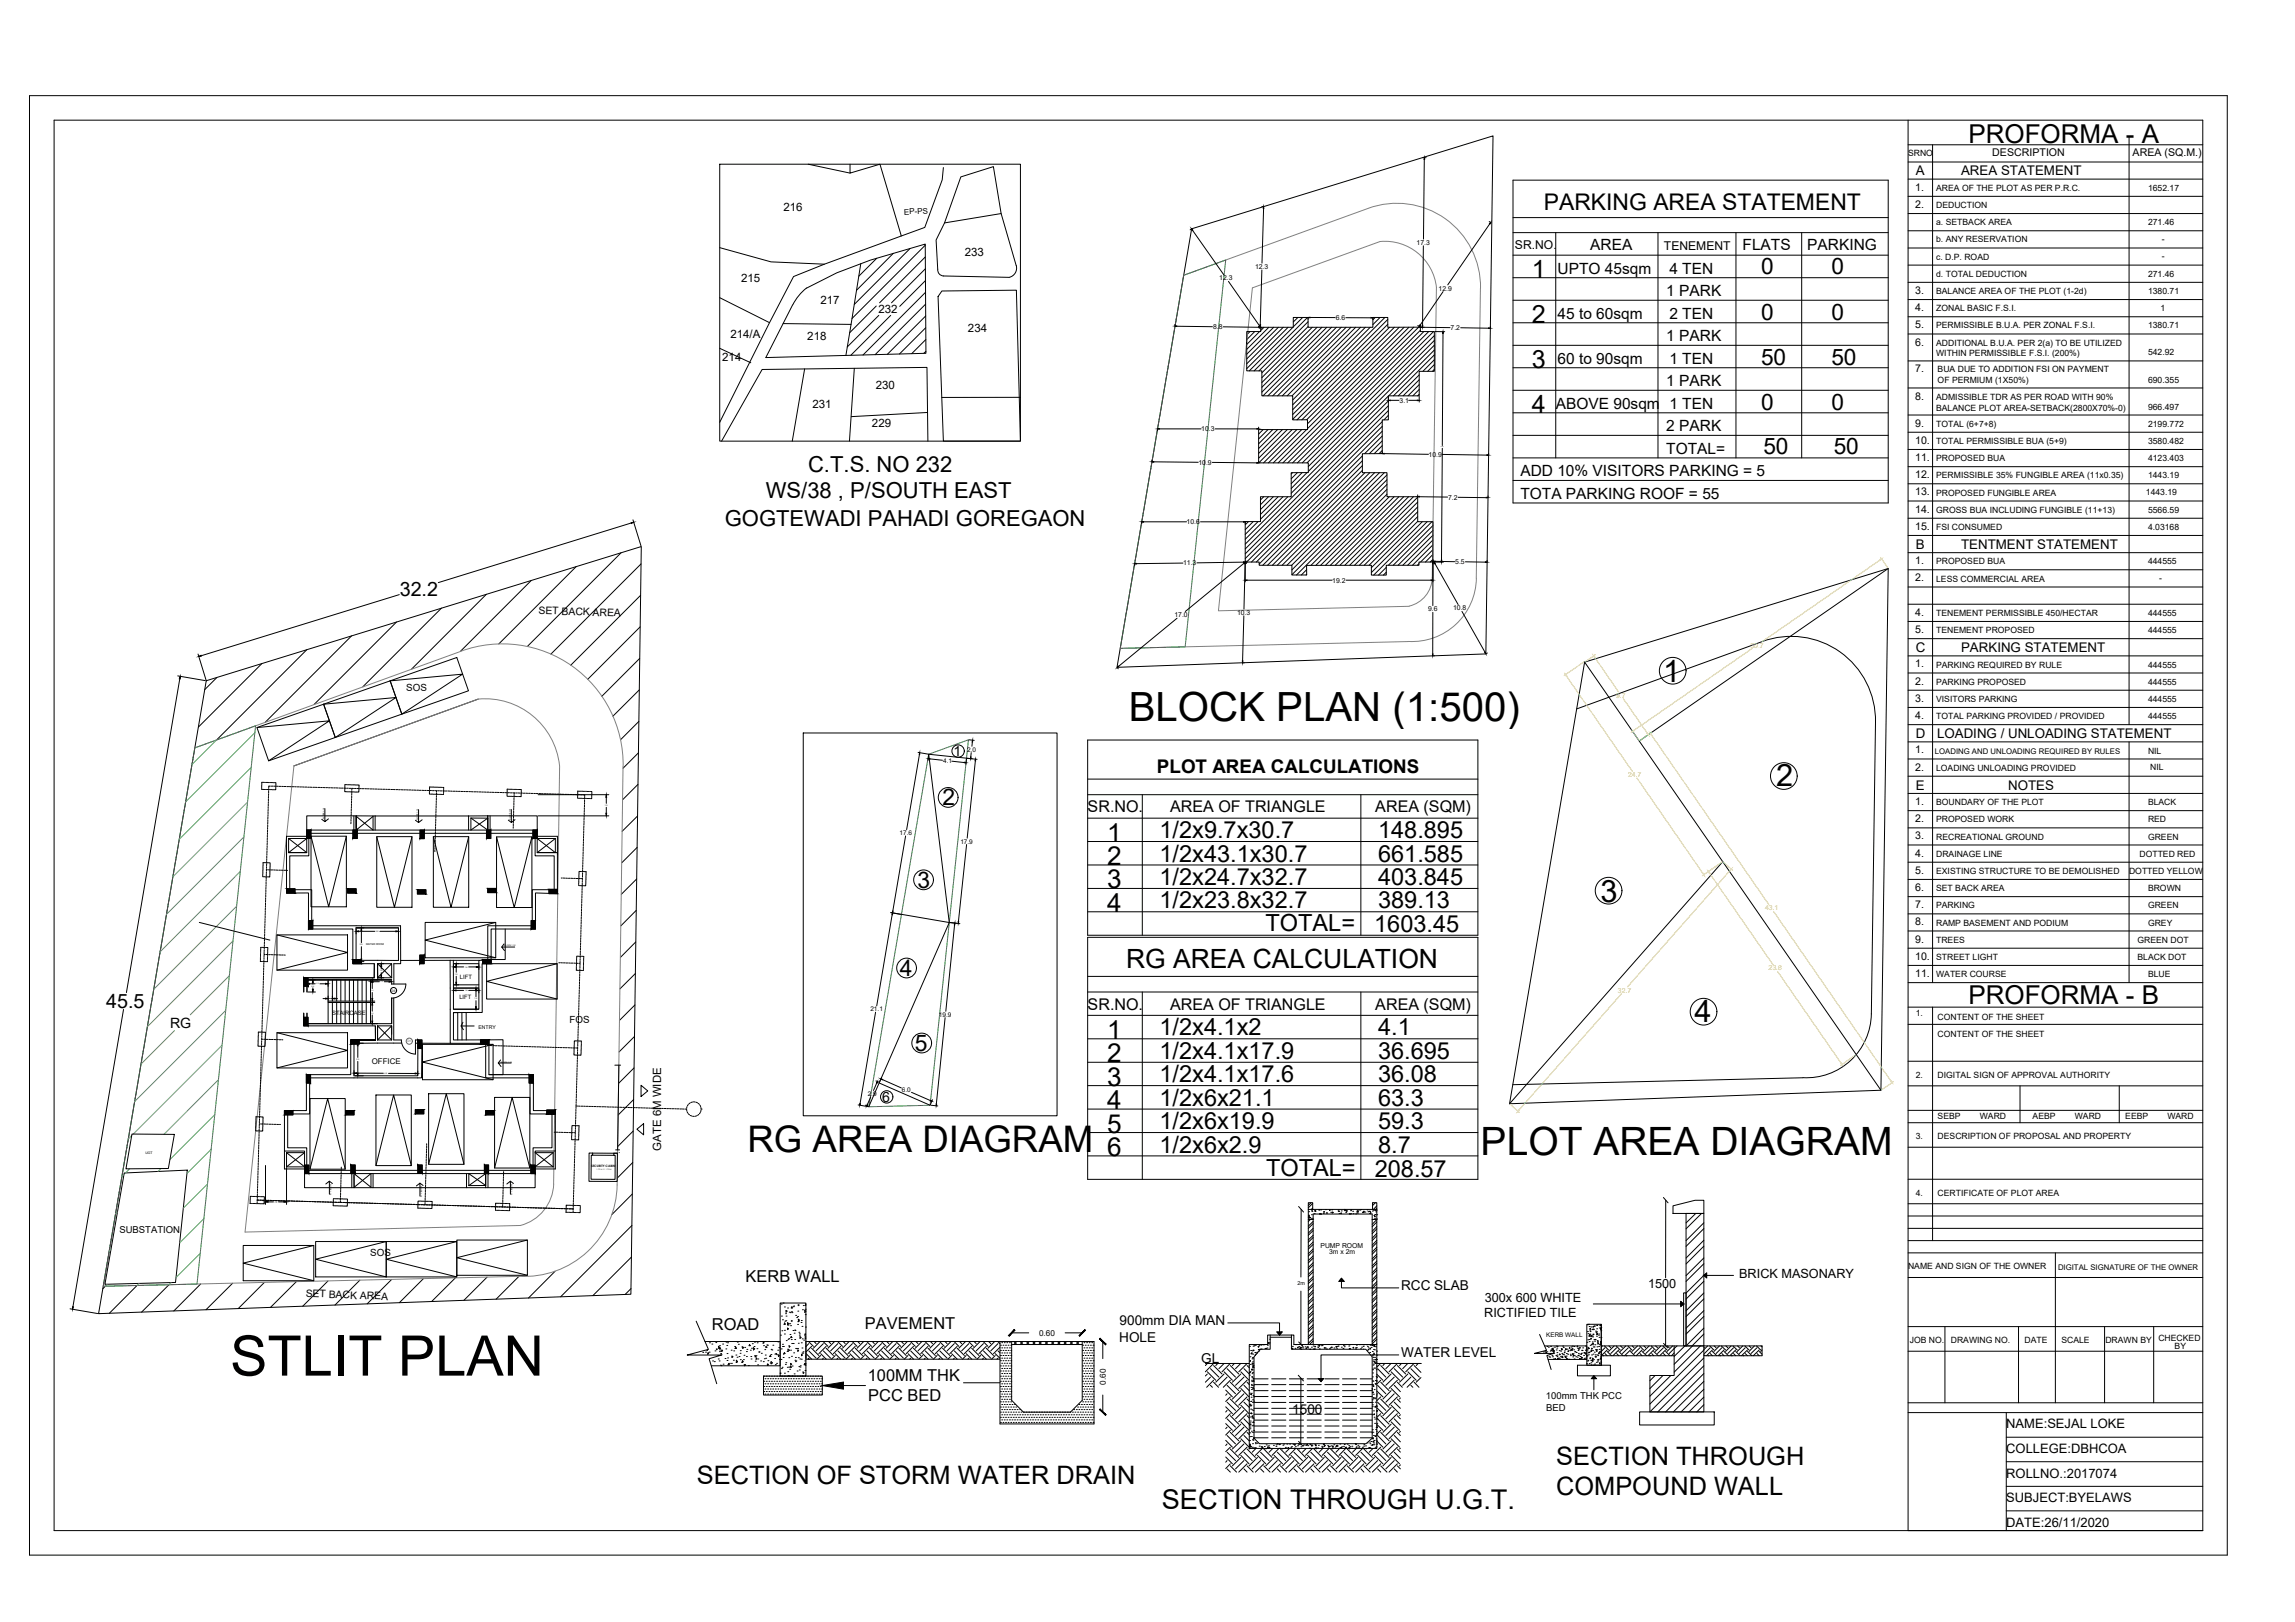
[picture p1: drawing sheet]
<svg xmlns="http://www.w3.org/2000/svg" width="841mm" height="594mm" viewBox="0 0 841 594" stroke-linecap="round" stroke-linejoin="round" font-family="sans-serif">
<defs><g id="words">
<text font-size="20.5" x="84.3" y="503.8">STLIT PLAN</text>
<text font-size="14.7" x="413.7" y="264.2">BLOCK PLAN (1:500)</text>
<text font-size="14.3" x="542.6" y="423.1">PLOT AREA DIAGRAM</text>
<text font-size="13.4" x="274" y="422.1">RG AREA DIAGRAM</text>
<g font-size="11.3">
<text x="609.4" y="249.7">1</text>
<text x="650.9" y="287.9">2</text>
<text x="586.5" y="330.4">3</text>
<text x="620.9" y="374.3">4</text>
</g>
<text font-size="10" x="425.8" y="552.5">SECTION THROUGH U.G.T.</text>
<text font-size="9.7" x="412.7" y="354.4">RG AREA CALCULATION</text>
<g font-size="9.6">
<text x="405.7" y="308.2">1</text>
<text x="405.7" y="316.8">2</text>
<text x="405.7" y="325.4">3</text>
<text x="405.7" y="334">4</text>
<text x="405.7" y="380.5">1</text>
<text x="405.7" y="389.1">2</text>
<text x="405.7" y="397.6">3</text>
<text x="405.7" y="406.2">4</text>
<text x="405.7" y="414.8">5</text>
<text x="405.7" y="423.4">6</text>
</g>
<g font-size="9.5">
<text x="721.3" y="52.3">PROFORMA - A</text>
<text x="721.3" y="367.7">PROFORMA - B</text>
</g>
<g font-size="9.3">
<text x="570.3" y="536.4">SECTION THROUGH</text>
<text x="255.4" y="543.4">SECTION OF STORM WATER DRAIN</text>
<text x="570.3" y="547.7">COMPOUND WALL</text>
</g>
<g font-size="9.2">
<text x="561.3" y="101.7">1</text>
<text x="561.3" y="118.2">2</text>
<text x="561.3" y="134.7">3</text>
<text x="561.3" y="151.2">4</text>
</g>
<g font-size="8.6">
<text x="424.9" y="307">1/2x9.7x30.7</text>
<text x="505" y="307">148.895</text>
<text x="424.9" y="315.6">1/2x43.1x30.7</text>
<text x="505" y="315.6">661.585</text>
<text x="424.9" y="324.2">1/2x24.7x32.7</text>
<text x="505" y="324.2">403.845</text>
<text x="424.9" y="332.7">1/2x23.8x32.7</text>
<text x="505" y="332.7">389.13</text>
<text x="463.7" y="341.1">TOTAL=</text>
<text x="503.6" y="341.5">1603.45</text>
<text x="424.9" y="379.3">1/2x4.1x2</text>
<text x="505" y="379.3">4.1</text>
<text x="424.9" y="387.8">1/2x4.1x17.9</text>
<text x="505" y="387.8">36.695</text>
<text x="424.9" y="396.4">1/2x4.1x17.6</text>
<text x="505" y="396.4">36.08</text>
<text x="424.9" y="405">1/2x6x21.1</text>
<text x="505" y="405">63.3</text>
<text x="424.9" y="413.6">1/2x6x19.9</text>
<text x="505" y="413.6">59.3</text>
<text x="424.9" y="422.2">1/2x6x2.9</text>
<text x="505" y="422.2">8.7</text>
<text x="463.9" y="430.7">TOTAL=</text>
<text x="503.8" y="431.2">208.57</text>
</g>
<g font-size="8.4">
<text x="565.8" y="76.9">PARKING AREA STATEMENT</text>
<text x="345.4" y="294.8">2</text>
<text x="336.2" y="325.4">3</text>
<text x="329.7" y="357.4">4</text>
<text x="335.3" y="385">5</text>
</g>
<g font-size="8.3">
<text x="645.3" y="100.5">0</text>
<text x="671.1" y="100.5">0</text>
<text x="645.3" y="117">0</text>
<text x="671.1" y="117">0</text>
<text x="645.3" y="133.5">50</text>
<text x="671.1" y="133.5">50</text>
<text x="645.3" y="150.1">0</text>
<text x="671.1" y="150.1">0</text>
<text x="646.2" y="166.3">50</text>
<text x="672" y="166.3">50</text>
</g>
<g font-size="8.1">
<text x="296.1" y="172.9">C.T.S. NO 232</text>
<text x="280.6" y="182.5">WS/38 , P/SOUTH EAST</text>
<text x="265.6" y="192.8">GOGTEWADI PAHADI GOREGAON</text>
</g>
<g font-size="7.2">
<text x="146.5" y="218.1">32.2</text>
<text x="38.9" y="369.2">45.5</text>
</g>
<text font-size="6.9" x="424" y="283.1">PLOT AREA CALCULATIONS</text>
<g font-size="6">
<text x="273.2" y="469.4">KERB WALL</text>
<text x="260.9" y="487.1">ROAD</text>
<text x="317" y="486.9">PAVEMENT</text>
<text x="318" y="505.7">100MM THK</text>
<text x="318.2" y="513">PCC BED</text>
</g>
<g font-size="5.9">
<text x="398.6" y="297.5">SR.NO.</text>
<text x="428.8" y="297.5">AREA OF TRIANGLE</text>
<text x="504" y="297.5">AREA (SQM)</text>
<text x="398.6" y="369.8">SR.NO.</text>
<text x="428.8" y="369.8">AREA OF TRIANGLE</text>
<text x="504" y="369.8">AREA (SQM)</text>
</g>
<g font-size="5.7">
<text x="582.8" y="91.4">AREA</text>
<text x="638.6" y="91.4">FLATS</text>
<text x="662.3" y="91.4">PARKING</text>
<text x="570.8" y="100.2">UPTO 45sqm</text>
<text x="611.8" y="100.2">4 TEN</text>
<text x="610.6" y="108.4">1 PARK</text>
<text x="570.8" y="116.7">45 to 60sqm</text>
<text x="611.8" y="116.7">2 TEN</text>
<text x="610.6" y="125">1 PARK</text>
<text x="570.8" y="133.2">60 to 90sqm</text>
<text x="611.8" y="133.2">1 TEN</text>
<text x="610.6" y="141.5">1 PARK</text>
<text x="570.1" y="149.7">ABOVE 90sqm</text>
<text x="611.8" y="149.7">1 TEN</text>
<text x="610.6" y="158">2 PARK</text>
<text x="610.6" y="166.2">TOTAL=</text>
<text x="557.2" y="174.4">ADD 10% VISITORS PARKING = 5</text>
<text x="557.2" y="182.7">TOTA PARKING ROOF = 55</text>
</g>
<g font-size="5.2">
<text x="349.5" y="277">1</text>
<text x="62.3" y="376.4">RG</text>
<text x="323.3" y="403.5">6</text>
</g>
<g font-size="5">
<text x="513.4" y="472.4">RCC SLAB</text>
<text x="410.3" y="485.4">900mm DIA MAN</text>
<text x="410.1" y="491.4">HOLE</text>
<text x="513.5" y="496.9">WATER LEVEL</text>
<text x="440.2" y="499.3">GL</text>
<text x="473.6" y="517.8">1500</text>
</g>
<g font-size="4.9">
<text x="702.1" y="64.2">A</text>
<text x="718.7" y="64.2">AREA STATEMENT</text>
<text x="702.1" y="201">B</text>
<text x="718.7" y="201">TENTMENT STATEMENT</text>
<text x="702.1" y="238.8">C</text>
<text x="718.7" y="238.8">PARKING STATEMENT</text>
<text x="702.1" y="270.3">D</text>
<text x="709.9" y="270.3">LOADING / UNLOADING STATEMENT</text>
<text x="702.1" y="289.2">E</text>
<text x="735.9" y="289.2">NOTES</text>
</g>
<g font-size="4.8">
<text x="735.2" y="523.2">NAME:SEJAL LOKE</text>
<text x="735.2" y="532.2">COLLEGE:DBHCOA</text>
<text x="735.2" y="541.2">ROLLNO.:2017074</text>
<text x="735.2" y="550.2">SUBJECT:BYELAWS</text>
<text x="735.2" y="559.2">DATE:26/11/2020</text>
</g>
<g font-size="4.6">
<text x="603.9" y="471.7">1500</text>
<text x="637.3" y="468.2">BRICK MASONARY</text>
<text x="544.1" y="477">300x 600 WHITE</text>
<text x="543.9" y="482.5">RICTIFIED TILE</text>
</g>
<g font-size="4.4">
<text x="555.2" y="91.3">SR.NO.</text>
<text x="609.8" y="91.4">TENEMENT</text>
</g>
<g font-size="4.2">
<text x="287.1" y="77.5">216</text>
<text x="353.6" y="93.8">233</text>
<text x="271.6" y="103.4">215</text>
<text x="300.7" y="111.4">217</text>
<text x="321.9" y="114.7">232</text>
<text x="267.7" y="123.9">214/A</text>
<text x="295.8" y="124.6">218</text>
<text x="354.7" y="121.8">234</text>
<text x="264.7" y="132.2">214</text>
<text x="320.9" y="142.5">230</text>
<text x="297.7" y="149.4">231</text>
<text x="319.5" y="156.5">229</text>
<text x="242.3" y="421.5" transform="rotate(-90 242.3 421.5)">GATE 6M WIDE</text>
</g>
<g font-size="3.9">
<text x="730.1" y="57.3">DESCRIPTION</text>
<text x="781.5" y="57.3">AREA (SQ.M.)</text>
<text x="701.8" y="69.8">1.</text>
<text x="701.8" y="76.1">2.</text>
<text x="701.8" y="107.6">3.</text>
<text x="701.8" y="113.9">4.</text>
<text x="701.8" y="120.3">5.</text>
<text x="701.8" y="126.6">6.</text>
<text x="701.8" y="136.4">7.</text>
<text x="701.8" y="146.3">8.</text>
<text x="701.8" y="156.2">9.</text>
<text x="701.8" y="162.5">10.</text>
<text x="701.8" y="168.9">11.</text>
<text x="701.8" y="175.2">12.</text>
<text x="701.8" y="181.4">13.</text>
<text x="701.8" y="187.7">14.</text>
<text x="701.8" y="194">15.</text>
<text x="701.8" y="206.7">1.</text>
<text x="701.8" y="212.9">2.</text>
<text x="701.8" y="225.5">4.</text>
<text x="701.8" y="231.8">5.</text>
<text x="701.8" y="244.4">1.</text>
<text x="701.8" y="250.7">2.</text>
<text x="701.8" y="257">3.</text>
<text x="701.8" y="263.3">4.</text>
<text x="701.8" y="276">1.</text>
<text x="701.8" y="282.2">2.</text>
<text x="701.8" y="294.8">1.</text>
<text x="701.8" y="301.1">2.</text>
<text x="701.8" y="307.5">3.</text>
<text x="701.8" y="313.7">4.</text>
<text x="701.8" y="320">5.</text>
<text x="701.8" y="326.3">6.</text>
<text x="701.8" y="332.6">7.</text>
<text x="701.8" y="338.9">8.</text>
<text x="701.8" y="345.2">9.</text>
<text x="701.8" y="351.5">10.</text>
<text x="701.8" y="357.8">11.</text>
</g>
<g font-size="3.8">
<text x="197.3" y="224.9" transform="rotate(2 197.3 224.9)">SET BACK AREA</text>
<text x="112" y="475.1" transform="rotate(2 112 475.1)">SET BACK AREA</text>
</g>
<g font-size="3.6">
<text x="148.9" y="253.3">SOS</text>
<text x="208.7" y="374.8">FOS</text>
<text x="135.7" y="460.2">SOS</text>
</g>
<g font-size="3.5">
<text x="43.7" y="451.8">SUBSTATION</text>
<text x="566.5" y="512.6">100mm THK PCC</text>
<text x="566.6" y="516.7">BED</text>
</g>
<g font-size="3.2">
<text x="699.2" y="57.3">SRNO</text>
<text x="709.5" y="69.9">AREA OF THE PLOT AS PER P.R.C.</text>
<text x="787.2" y="69.9">1652.17</text>
<text x="709.5" y="76.2">DEDUCTION</text>
<text x="709.5" y="82.5">a. SETBACK AREA</text>
<text x="787.2" y="82.5">271.46</text>
<text x="709.5" y="88.8">b. ANY RESERVATION</text>
<text x="792.2" y="88.7">-</text>
<text x="709.5" y="95.1">c. D.P. ROAD</text>
<text x="792.3" y="94.9">-</text>
<text x="709.5" y="101.4">d. TOTAL DEDUCTION</text>
<text x="787.2" y="101.4">271.46</text>
<text x="709.5" y="107.7">BALANCE AREA OF THE PLOT (1-2d)</text>
<text x="787.2" y="107.7">1380.71</text>
<text x="709.5" y="114">ZONAL BASIC F.S.I.</text>
<text x="791.7" y="113.9">1</text>
<text x="709.5" y="120.3">PERMISSIBLE B.U.A. PER ZONAL F.S.I.</text>
<text x="787.2" y="120.3">1380.71</text>
<text x="709.5" y="126.6">ADDITIONAL B.U.A. PER 2(a) TO BE UTILIZED</text>
<text x="709.5" y="130.3">WITHIN PERMISSIBLE F.S.I. (200%)</text>
<text x="787.2" y="130.2">542.92</text>
<text x="710.1" y="136.3">BUA DUE TO ADDITION FSI ON PAYMENT</text>
<text x="710.1" y="140.1">OF PERMIUM (1X50%)</text>
<text x="787.2" y="140.1">690.355</text>
<text x="709.5" y="146.4">ADMISSIBLE TDR AS PER ROAD WITH 90%</text>
<text x="709.5" y="150.5">BALANCE PLOT AREA-SETBACK(2800X70%-0)</text>
<text x="787.2" y="150">966.497</text>
<text x="709.5" y="156.3">TOTAL (6+7+8)</text>
<text x="787.2" y="156.3">2199.772</text>
<text x="709.5" y="162.6">TOTAL PERMISSIBLE BUA (5+9)</text>
<text x="787.2" y="162.6">3580.482</text>
<text x="709.5" y="168.9">PROPOSED BUA</text>
<text x="787.2" y="168.9">4123.403</text>
<text x="709.5" y="175.2">PERMISSIBLE 35% FUNGIBLE AREA (11x0.35)</text>
<text x="787.2" y="175.2">1443.19</text>
<text x="709.5" y="181.5">PROPOSED FUNGIBLE AREA</text>
<text x="786.4" y="181.5">1443.19</text>
<text x="709.5" y="187.8">GROSS BUA INCLUDING FUNGIBLE (11+13)</text>
<text x="787.2" y="187.8">5566.59</text>
<text x="709.5" y="194.1">FSI CONSUMED</text>
<text x="787.2" y="194.1">4.03168</text>
<text x="709.5" y="206.7">PROPOSED BUA</text>
<text x="787.2" y="206.7">444555</text>
<text x="709.5" y="213">LESS COMMERCIAL AREA</text>
<text x="791.2" y="212.9">-</text>
<text x="709.5" y="225.6">TENEMENT PERMISSIBLE 450/HECTAR</text>
<text x="787.2" y="225.6">444555</text>
<text x="709.5" y="231.9">TENEMENT PROPOSED</text>
<text x="787.2" y="231.9">444555</text>
<text x="709.5" y="244.5">PARKING REQUIRED BY RULE</text>
<text x="787.2" y="244.5">444555</text>
<text x="709.5" y="250.8">PARKING PROPOSED</text>
<text x="787.2" y="250.8">444555</text>
<text x="709.5" y="257.1">VISITORS PARKING</text>
<text x="787.2" y="257.1">444555</text>
<text x="709.5" y="263.4">TOTAL PARKING PROVIDED / PROVIDED</text>
<text x="787.2" y="263.4">444555</text>
<text x="787.2" y="276">NIL</text>
<text x="709.5" y="282.3">LOADING UNLOADING PROVIDED</text>
<text x="788" y="282.1">NIL</text>
<text x="709.5" y="294.9">BOUNDARY OF THE PLOT</text>
<text x="787.2" y="294.9">BLACK</text>
<text x="709.5" y="301.2">PROPOSED WORK</text>
<text x="787.2" y="301.2">RED</text>
<text x="709.5" y="307.5">RECREATIONAL GROUND</text>
<text x="787.2" y="307.5">GREEN</text>
<text x="709.5" y="313.8">DRAINAGE LINE</text>
<text x="784" y="313.8">DOTTED RED</text>
<text x="709.5" y="320.1">EXISTING STRUCTURE TO BE DEMOLISHED</text>
<text x="780.2" y="320.1">DOTTED YELLOW</text>
<text x="709.5" y="326.4">SET BACK AREA</text>
<text x="787.2" y="326.4">BROWN</text>
<text x="709.5" y="332.7">PARKING</text>
<text x="787.2" y="332.7">GREEN</text>
<text x="709.5" y="339">RAMP BASEMENT AND PODIUM</text>
<text x="787.2" y="339">GREY</text>
<text x="709.5" y="345.3">TREES</text>
<text x="783.3" y="345.3">GREEN DOT</text>
<text x="709.5" y="351.6">STREET LIGHT</text>
<text x="783.3" y="351.6">BLACK DOT</text>
<text x="709.5" y="357.9">WATER COURSE</text>
<text x="787.2" y="357.9">BLUE</text>
<text x="702" y="372.2">1.</text>
<text x="710.1" y="373.4">CONTENT OF THE SHEET</text>
<text x="710.1" y="379.8">CONTENT OF THE SHEET</text>
<text x="702" y="394.7">2.</text>
<text x="710.1" y="394.7">DIGITAL SIGN OF APPROVAL AUTHORITY</text>
<text x="710.1" y="409.8">SEBP</text>
<text x="725.5" y="409.8">WARD</text>
<text x="744.9" y="409.8">AEBP</text>
<text x="760.3" y="409.8">WARD</text>
<text x="778.8" y="409.8">EEBP</text>
<text x="794.3" y="409.8">WARD</text>
<text x="702" y="417.2">3.</text>
<text x="710.1" y="417.2">DESCRIPTION OF PROPOSAL AND PROPERTY</text>
<text x="702" y="437.9">4.</text>
<text x="710.1" y="437.9">CERTIFICATE OF PLOT AREA</text>
<text x="699.2" y="464.9">NAME AND SIGN OF THE OWNER</text>
<text x="699.8" y="491.9">JOB NO.</text>
<text x="714.9" y="491.9">DRAWING NO.</text>
<text x="741.9" y="491.9">DATE</text>
<text x="755.4" y="491.9">SCALE</text>
<text x="771.5" y="491.9">DRAWN BY</text>
<text x="791" y="491">CHECKED</text>
<text x="796.9" y="494.2">BY</text>
</g>
<g font-size="3">
<text x="380.8" y="489.2">0.60</text>
<text x="405.2" y="507.2" transform="rotate(-90 405.2 507.2)">0.60</text>
</g>
<g font-size="2.9">
<text x="331.4" y="78.6" transform="rotate(-3 331.4 78.6)">EP-PS</text>
<text x="136.2" y="389.6">OFFICE</text>
</g>
<g font-size="2.8">
<text x="709.1" y="276.2">LOADING AND UNLOADING REQUIRED BY RULES</text>
<text x="754.2" y="465.2">DIGITAL SIGNATURE OF THE OWNER</text>
</g>
<g font-size="2.5">
<text x="519.1" y="89.7">17.3</text>
<text x="459.9" y="98.5">12.3</text>
<text x="446.8" y="102.7">12.3</text>
<text x="527.2" y="106.5">12.9</text>
<text x="489.5" y="117.2">6.6</text>
<text x="444.6" y="120.6">8.8</text>
<text x="531.6" y="120.9">7.2</text>
<text x="512.9" y="147.5">3.1</text>
<text x="440.2" y="158">10.3</text>
<text x="523.5" y="167.3">10.9</text>
<text x="439.2" y="170.2">10.9</text>
<text x="530.7" y="183">7.2</text>
<text x="434.9" y="192">10.6</text>
<text x="433.5" y="207">11.3</text>
<text x="533.3" y="206.6">5.5</text>
<text x="488.2" y="213.4">19.2</text>
<text x="430.4" y="226.1">17.0</text>
<text x="453.3" y="225.2">10.3</text>
<text x="523.3" y="223.9">9.6</text>
<text x="532.5" y="223.5">10.8</text>
<text x="483.9" y="457.2">PUMP ROOM</text>
<text x="487.1" y="459.2">3m x 2m</text>
</g>
<g font-size="2.5" fill="#f8d731">
<text x="641.4" y="237.2">30.7</text>
<text x="592.3" y="255.6">9.7</text>
<text x="596.6" y="284.6">24.7</text>
<text x="646.8" y="333.4">43.1</text>
<text x="648.1" y="355.4">23.8</text>
<text x="592.9" y="363.5">32.7</text>
</g>
<g font-size="2.4">
<text x="354.4" y="275.3">2.0</text>
<text x="345.7" y="279.5">4.1</text>
<text x="329.7" y="305.8">17.6</text>
<text x="351.9" y="309">17.9</text>
<text x="319" y="370.4">21.1</text>
<text x="344.1" y="372.4">19.9</text>
<text x="318" y="401.4">2.9</text>
<text x="330.5" y="400.1">6.0</text>
</g>
<text font-size="2.3" x="566.6" y="489.7">KERB WALL</text>
<g font-size="2.2">
<text x="168.5" y="358.6" transform="rotate(-1 168.5 358.6)">LIFT</text>
<text x="168.3" y="365.8" transform="rotate(-1 168.3 365.8)">LIFT</text>
<text x="121.7" y="371.7">STAIRCASE</text>
</g>
<text font-size="2" x="475.5" y="470.6">2m</text>
<text font-size="1.9" x="175.3" y="377">ENTRY</text>
<text font-size="1.3" x="53.3" y="422.7">UGT</text>
<text font-size="1.2" x="216.6" y="427.4">SECURITY CABIN</text>
<text font-size="1.1" x="143.5" y="363.2">D3</text>
<text font-size="1.1" fill="#636466" x="149.3" y="381.7">D1</text>
<text font-size="1" x="134.2" y="346.2">METER ROOM</text>
<g font-size=".7">
<text x="118.9" y="300" transform="rotate(-90 118.9 300)">SLOPE 1:10</text>
<text x="221.6" y="295.2">1.5</text>
<text x="153.2" y="300.3" transform="rotate(-90 153.2 300.3)">SLOPE 1:10</text>
<text x="187.2" y="300.3" transform="rotate(-90 187.2 300.3)">SLOPE 1:10</text>
<text x="137.8" y="341.4">3.0</text>
<text x="131.9" y="346.3">2.4</text>
<text x="184.8" y="346.7">SLOPE 1:10</text>
<text x="139.2" y="355.8">1.0</text>
<text x="139.5" y="359.8">1.5</text>
<text x="166.6" y="357.1">1.5</text>
<text x="170.3" y="354.4">1.8</text>
<text x="114.2" y="361.3">0.9</text>
<text x="115.9" y="360.5">1.5</text>
<text x="135.9" y="363">1.5</text>
<text x="170.3" y="363">1.8</text>
<text x="135.9" y="371.3">1.5</text>
<text x="173.9" y="366">1.5</text>
<text x="130.6" y="388.3">2.3</text>
<text x="183.5" y="389.2">SLOPE 1:10</text>
<text x="140.9" y="393.4">4.5</text>
<text x="218.6" y="428.4">1.70 M X 1.70 M</text>
<text x="120.9" y="433.6" transform="rotate(90 120.9 433.6)">SLOPE 1:10</text>
<text x="154.1" y="434.3" transform="rotate(90 154.1 434.3)">SLOPE 1:10</text>
<text x="187.2" y="433.6" transform="rotate(90 187.2 433.6)">SLOPE 1:10</text>
<text x="100.6" y="440.5">1.5</text>
</g>
<text font-size=".5" x="528" y="163.9">23.6</text>
<text font-size=".4" x="120.8" y="365.9">0.3</text>
</g></defs>
<!-- layer: 0 -->
<g fill="none" stroke="#000" stroke-width=".37">
<path d="M10.8 35h805.4v534.6h-805.4zM19.8 44h787.4v516.6h-787.4zM699.2 44v516.6M699.2 53h108M699.2 59.3h108M708.2 53v306.9M780.2 50.3v215.1M263.8 60.1h110.1v101.5h-110.1zM296.2 60.1l15.3 3.3M311.5 60.1v3.3l11-3.3 7.8 26.3-28.2 10.4-19.6-.9-18.7-5.2M345.7 61.4l-.4 4.5-6.4 17.4-8.6 3.1M366.9 78.2l-2.9-17.2-11.9 3.8-6 16.8"/>
<path d="M554.5 79.7h137.5M554.5 66h137.5v118.2h-137.5zM699.2 65.6h108M699.2 71.9h108M699.2 78.2h108M302.1 96.8l-11.3 4.5-8.8 16.9-18.2 36.5M315.4 96.6l-3.5 22.2-24.9-.3M436.7 83.8l110.4-34-2.6 189.7-135.2 4.9zM554.5 85.2h137.5M554.5 93.5h137.5M570.1 85.2v82.5M607.6 85.2v82.5"/>
<path d="M636.2 85.2v82.5M660.2 85.2v82.5M699.2 84.5h108M699.2 90.8h108M699.2 97.1h108M263.8 109l18.2 9.2M295.5 105.6l11.1-5.7 12.4-4.6 20.1-5.9 .2 40-58.7 1.6 9.9-19.3M295.5 105.5a18.6 18.6 0 0 0-5 6.1M311.9 118.8l-1.9 11.4M345.2 106.6l27.3-.3 1.4 55.3h-28.2l-1.9-53zM345.8 101.1l24 .5M345.8 101.1a2.25 2.25 0 0 1-2.2-2.5l-.6-10.7 3.1-6.3 20.8-3.4 5.5 19a3.4 3.4 0 0 1-2.6 4.4"/>
<path d="M554.5 101.7h137.5M554.5 110h137.5M554.5 118.2h137.5M699.2 103.4h108M699.2 116h108M699.2 109.7h108M263.8 127.6l11.3 5.3M294.9 135.1l-4.6 26.5M313.1 134.9l-1.8 26.7M554.5 126.5h137.5M554.5 134.7h137.5M699.2 132.2h108"/>
<path d="M699.2 122.3h108M339.9 151.1l-27.9 1.5M373.9 145.5l-28.8 .1M554.5 142.9h137.5M554.5 151.2h137.5M554.5 159.5h137.5M699.2 142.1h108M699.2 152h108M699.2 158.3h108M264.4 161.6l14.9-26.3 60.4-.7 .3 27M554.5 167.7h137.5M554.5 176h137.5"/>
<path d="M699.2 164.6h108M699.2 170.9h108M699.2 177.2h108M231.4 191.5l-70.8 21.9M232 190.4l2.9 9.5M699.2 196.1h108M699.2 189.8h108M699.2 183.5h108M146.3 217.8l-72.6 22.4M692 208.2l-91.3 63.2M699.2 215h108M699.2 208.7h108"/>
<path d="M699.2 202.4h108M72.6 239.6l2.9 9.4M699.2 227.6h108M699.2 221.3h108M699.2 233.9h108M65.1 247.6l10.1 1.7M65.9 248.6l-19.6 114.9M75.6 249.3l159.4-49.1-3.8 273.8-195.1 7.1zM118.6 257.9l24.4-8.5 4.2 12.2-24.3 8.5zM118.6 257.9l26.5-2.4-22.2 14.6M143 249.4l24.4-8.6 4.3 12.2-24.5 8.6zM143 249.4l26.5-2.5-22.3 14.7"/>
<path d="M175.2 256.1l-67.5 24.4M577.8 259.7l68-24.7a30.9 30.9 0 0 1 41.5 29.4l-1.5 107M580.7 242.5l111.3-34.3-2.7 191.1-136.1 5zM580.7 242.5l108.6 156.8M699.2 240.2h108M699.2 246.5h108M699.2 252.8h108M699.2 259.1h108M94.2 266.5l24.4-8.6 4.3 12.2-24.5 8.6zM94.2 266.5l26.5-2.5-22.3 14.7M294.4 268.5h93v140.2h-93zM336.4 275.6l3.7 .6"/>
<path d="M336.9 276.3l-4.7 27.6M340.3 276.5l-.2 2M340.8 277.9l4.6 .6M348.8 278.8l4.6 .5M354.2 277.7l-13.9-1.4 7.6 61.6-29.5 67.5M354.2 277.9l-.2 2M355.1 271l1.9 .2M355.9 275.7l-.2 1.6M356.3 277.9l-1.9-.2 3.7 .4M356.3 271.7l-.1 1.6M357.4 278.7l-3 28.3M398.6 271h143v71.5h-143z"/>
<path d="M699.2 265.4h108M699.2 271.7h108M699.2 278h108M780.2 271.7v88.2M95.9 288.9v.2h.3M95.9 287.9v.3M95.9 288.4v.3M95.9 287v.3M95.9 287.4v.4M96.3 286.5h-.4v.3M96.4 289.1l.3 .1M96.5 286.5h.3"/>
<path d="M96.9 289.2h.3M97 286.6h.3M97.3 289.2h.4M97.4 286.6h.4M97.8 289.2h.3M97.9 286.6h.3M98.2 299.3l-.1 .6M98.2 298.4v.6M98.2 297.4v.6M98.3 296.4l-.1 .7M98.3 295.5v.6M98.3 294.5v.7"/>
<path d="M98.3 289.2h.3M98.4 293.6l-.1 .6M98.4 292.6v.7M98.4 286.6h.3M98.4 291.7v.6M98.4 289.8v.6M98.4 290.7v.7M98.5 288.8l-.1 .7M98.8 289.2h.3M98.9 286.6h.3M99.1 287.9h-.6v.6M99.2 289.2h.4"/>
<path d="M99.3 286.6h.3M99.4 287.9h.6M99.8 289.2h.2M99.8 286.6l.3 .1M100.2 289.2h.3M100.3 286.7h.3M100.3 287.9l.7 .1M100.8 286.7h.3v.2M101.1 289v.2h-.4M101.1 288.1v.3M101.1 288.5v.3M101.1 287.1v.3"/>
<path d="M101.1 287.6v.3M101.3 288h.7M102.2 288h.7M103.2 288l.7 .1M104.2 288.1h.6M105.1 288.1h.7M106.1 288.1h.6M107 288.1h.7M108 288.1l.6 .1M108.9 288.2h.7M109.9 288.2h.6M110.8 288.2l.7 .1"/>
<path d="M111.8 288.3h.6M112.7 288.3h.7M113.7 288.3l.6 .1M114.7 288.4h.6M115.6 288.4h.6M116.6 288.4h.6M117.5 288.4h.6M118.5 288.4l.6 .1M119.4 288.5h.6M120.4 288.5h.6M121.3 288.5l.6 .1M122.3 288.6h.6"/>
<path d="M123.2 288.6h.6M124.2 288.6l.6 .1M125.1 288.7h.6M126.1 288.7h.6M126.3 289.7v.3h.4M126.3 289.2v.3M126.4 287.8v.3M126.4 288.3v.3M126.4 288.7v.4M126.8 287.4h-.4v.2M126.8 290h.4M126.9 287.4h.3"/>
<path d="M127 288.7h.6M127.4 290h.2M127.4 287.4h.3M127.8 290h.3M127.9 287.4h.3M128 288.7h.6M128.3 290l.3 .1M128.4 287.4l.3 .1M128.7 299.2v.6M128.7 297.3v.6M128.7 298.2v.7M128.7 290.1h.4"/>
<path d="M128.7 296.3v.7M128.8 294.4v.6M128.8 295.4l-.1 .6M128.8 287.5h.3M128.8 292.5v.6M128.8 293.5v.6M128.9 291.6v.6M128.9 289.7v.6M128.9 288.7l.7 .1M128.9 290.6v.6M129 288.7l-.1 .6M129.3 290.1h.3"/>
<path d="M129.3 287.5h.3M129.7 298.8v5.2M129.7 290.1h.3M129.8 287.5h.3M129.9 288.8h.6M130.2 290.1h.3M130.3 287.5h.3M130.7 290.1h.3M130.7 287.5h.3M130.8 288.8h.7M131.2 287.5h.4v.3M131.5 289.8v.3h-.3"/>
<path d="M131.5 289.4v.3M131.5 288.4v.3M131.5 288.9v.3M131.6 287.9l-.1 .4M131.8 288.8l.6 .1M132.7 288.9h.7M133.7 288.9h.6M134.6 288.9h.7M135.6 289h.6M136.5 289h.7M136.7 298.9v5.1l-6.2-5M136.7 299l-6.2 5"/>
<path d="M137.5 298.9l-25.1-.1v5.2M137.5 298.9v5.1M137.5 298.9h34.2M137.5 289h.6M138.4 289h.7M139.4 289l.7 .1M140.3 289.1h.7M141.3 289.1h.7M142.3 289.1h.6M143.2 289.2h.7M144.2 289.2h.6M145.1 289.2h.7"/>
<path d="M146.1 289.2h.6M147 289.2l.7 .1M148 289.3h.6M148.9 289.3h.7M149.9 289.3h.6M150.8 289.4h.7M151.8 289.4h.6M152.8 289.4h.6M153.7 289.5h.6M154.7 289.5h.6M155.6 289.5h.6M156.6 289.5h.6"/>
<path d="M157.4 290.6v.3h.3M157.4 290.1v.3M157.4 288.7v.3M157.4 289.2v.3M157.4 289.6v.3M157.5 289.5h.6M157.8 288.3l-.3-.1-.1 .3M157.9 290.9h.3M158 288.3h.3M158.3 290.9h.4M158.4 288.3h.4M158.5 289.6h.6"/>
<path d="M158.8 290.9h.3M158.9 288.3h.3M159.3 290.9h.3M159.4 288.3h.3M159.4 289.6h.6M159.7 298.1v.6M159.7 299v.7M159.8 290.9h.3M159.8 296.2v.6M159.8 297.1l-.1 .7M159.8 295.2v.7M159.9 288.3h.3"/>
<path d="M159.9 293.3v.6M159.9 294.3l-.1 .6M159.9 292.4v.6M159.9 290.5v.6M159.9 291.4v.6M160 289.6l-.1 .5M160.2 290.9h.4M160.3 288.3l.4 .1M160.4 289.6h.6M160.8 290.9h.3M160.8 288.4h.3M161.2 290.9h.3"/>
<path d="M161.3 288.4h.3M161.3 289.7h.6M161.7 290.9l.3 .1M161.8 288.4h.3M162.2 288.4h.4v.3M162.3 289.7h.6M162.5 290.7v.3h-.3M162.6 290.3l-.1 .3M162.6 288.8v.3M162.6 289.3v.3M162.6 289.8v.3M163.2 289.7h.6"/>
<path d="M164.2 289.7l.6 .1M165.1 289.8h.6M166.1 289.8h.6M167 289.8h.7M168 289.8h.6M168.9 289.9h.7M169.9 289.9h.6M170.8 289.9h.7M171.7 298.9l25.2-.1v5.2M171.7 298.9v5.1M171.8 289.9l.6 .1M172.7 290h.7"/>
<path d="M173.7 290h.6M174.6 290l.7 .1M175.6 290.1h.6M176.5 290.1h.7M177.5 290.1h.7M178.4 290.1h.7M179.4 290.2h.7M179.6 298.8v5.2M180.4 290.2h.6M181.3 290.2h.7M182.3 290.2l.6 .1M183.2 290.3h.7"/>
<path d="M184.2 290.3h.6M185.1 290.3l.7 .1M185.8 291.4v.2l.4 .1M185.8 290.9v.3M185.9 289.5v.3M185.9 289.9v.4M185.9 290.4l-.1 .3M186.1 290.4h.6M186.2 289h-.3v.3M186.3 291.7h.4M186.4 289.1h.3M186.8 291.7h.3"/>
<path d="M186.9 289.1h.3M187 290.4h.7M187.3 291.7h.3M187.3 289.1h.4M187.8 291.7h.3M187.8 289.1h.3M188 290.4h.6M188.1 299.9v.6M188.2 298.9v.7M188.2 291.7h.4M188.2 297v.7M188.2 298v.6"/>
<path d="M188.3 296.1l-.1 .6M188.3 289.1h.3M188.3 294.2v.6M188.3 295.1v.7M188.4 292.3v.6M188.4 293.2l-.1 .7M188.4 291.3v.7M188.4 290.4v.6M188.7 291.7h.3M188.8 289.1h.3M188.9 290.4h.7M189.2 291.7h.3"/>
<path d="M189.2 289.1l.4 .1M189.7 291.7h.3M189.7 289.2h.3M189.9 290.4l.6 .1M190.1 291.7h.4M190.2 289.2h.3M190.7 289.2h.4l-.1 .3M190.8 290.5h.6M191 291.5v.3l-.4-.1M191 291v.4M191 289.6v.3M191 290.1v.3"/>
<path d="M191 290.6v.3M191.8 290.5h.6M192.7 290.5l.7 .1M193.7 290.6h.6M194.6 290.6h.7M195.6 290.6h.6M196.5 290.6h.7M197.5 290.6l.6 .1M198.4 290.7h.7M199.4 290.7h.6M200.3 290.7l.7 .1M201.3 290.8h.6"/>
<path d="M202.2 290.8h.7M203.2 290.8l.6 .1M204.1 290.9h.7M205.1 290.9h.7M206.1 290.9h.6M207 290.9h.7M208 290.9l.6 .1M208.9 291h.7M209.9 291h.6M210.8 291l.7 .1M211.7 292.1l-.1 .2 .4 .1M211.7 291.2v.3"/>
<path d="M211.7 291.6v.3M211.7 290.2v.3M211.7 290.6v.4M211.8 291.1h.6M212.1 289.8h-.4v.2M212.2 292.4h.3M212.3 289.8h.3M212.7 292.4h.3M212.7 289.8h.3M212.7 291.1h.7M213.1 292.4h.4M213.2 289.8h.3"/>
<path d="M213.6 292.4h.3M213.7 289.8h.3M213.7 291.1l.6 .1v.5M214.1 298.7v.7M214.1 299.7l-.1 .6M214.1 292.4h.3M214.1 297.8v.6M214.1 295.9v.6M214.1 296.8v.7M214.2 289.8h.3M214.2 294.9v.7M214.2 293v.7"/>
<path d="M214.2 293.9v.7M214.3 292l-.1 .7M214.6 292.4h.3M214.6 289.8h.3M215 292.5h.4M215.1 289.9h.3M215.5 292.5h.3M215.6 289.9h.3M216 292.5h.3M216.1 289.9h.3M216.5 289.9h.4v.3M216.8 292.3v.2h-.3"/>
<path d="M216.8 291.3v.3M216.8 291.7v.4M216.9 290.4v.2M216.9 290.8v.3M398.6 291.1h143M398.6 285.4h143M398.6 299.7h143M418.6 291.1v51.4M498.7 291.1v51.4M699.2 290.6h108M699.2 296.9h108M699.2 284.3h108"/>
<path d="M96.3 318.8v.4M96.3 319.3v.3M96.3 319.8v.3M96.4 317.4v.3M96.4 317.9v.3M96.4 318.4v.3M96.4 316.5v.3M96.4 316.9v.4M96.7 316h-.3v.3M96.8 316h.4M97.3 316h.3M97.6 319.3v.6"/>
<path d="M97.6 318.3v.7M97.6 318.6h.4M97.7 317.4v.6M97.7 316.4v.7M97.7 315.5v.6M97.8 314.5l-.1 .7M97.8 313.6v.6M97.8 312.6v.7M97.8 316h.3M97.8 310.7v.6M97.8 311.7v.6M97.9 309.8v.6"/>
<path d="M97.9 308.8v.6M97.9 307.9v.6M98 306v.6M98 306.9l-.1 .6M98 305v.6M98.1 303.1v.6M98.1 304.1l-.1 .6M98.1 302.2v.6M98.1 300.3v.6M98.1 301.2v.6M98.3 316h.3M98.4 318.6h.6"/>
<path d="M98.7 316h.3v.4M98.9 318.9v.4M98.9 319.4v.3M98.9 319.9v.3M98.9 317.5v.3M98.9 318v.3M98.9 318.5v.3M99 316.6v.3M99 317v.4M99.3 318.6h.6M100.3 318.6l.6 .1M101.2 318.7h.6"/>
<path d="M102.2 318.7h.6M103.1 318.7l.6 .1M104.1 318.8h.6M105 312.3v14.8h8v13.2h16.3v12.7h7.9l-.1 5.1h-25.8v5.2v-5.2h25.9v-5.1M105 306.3h7.4M105 318.8h.4M105.8 307.1l6.6 5.2h-6.6M105.8 307.1v5.2M105.8 307.1h6.6l-6.6 5.2M112.4 304h84.5v8.3h7.4v15l-8.1-.2v13.2h-16.2v12.7h-3.3v17.8l-10.5 .1v10h13v12.7h16.3v13.2h8v14.8h-7.4v8.2h-84.5v-8.2h-7.4v-14.8h8.1v-13.2h16.2v-12.7h9.1h-9.1h9.1v-5.2h-26.3v-4.6v4.6M112.4 304v8.3h-6.6M114 306.3h12.9v25.8h-12.9z"/>
<path d="M114 306.3l6.5 25.8 6.4-25.8M128.6 300.1v.7M128.6 301.1v.6M138.1 306.4h12.9v25.9h-12.9zM138.1 306.4l6.4 25.9 6.5-25.9M158.8 306.4h13v25.9h-13zM158.8 306.4l6.5 25.9 6.5-25.9M159.4 311.4v.5M159.4 310.5v.6M159.4 308.6v.6M159.4 309.5v.7M159.5 307.6v.7"/>
<path d="M159.5 305.7v.7M159.5 306.6v.7M159.6 303.8v.6M159.6 304.7l-.1 .7M159.6 302.8v.7M159.7 300.9v.7M159.7 301.9l-.1 .6M159.7 300v.6M172.6 304l6.1-4.3-6.1-.1 6.1 4.4M182 306.5h12.9v25.9h-12.9zM182 306.5l6.4 25.9 6.5-25.9M188.1 301.8v.6"/>
<path d="M188.1 302.8v.5M188.1 300.8v.7M196.9 306.3h7.4M203.5 307.1l-6.6 5.2h6.6M203.5 307.1h-6.6l6.6 5.2M203.5 307.1v5.2M212.2 319.7v.3M212.5 319.2h-.3v.4M212.6 319.2h.4M213.1 319.2h.3M213.5 318.7v.6M213.5 319.7v.6"/>
<path d="M213.5 316.8v.6M213.5 317.8v.6M213.6 315.9v.6M213.6 319.2h.3M213.6 314v.6M213.6 314.9v.6M213.7 313v.6M213.7 311.1v.6M213.7 312.1v.6M213.8 309.2v.6M213.8 310.2l-.1 .6M213.8 308.3v.6"/>
<path d="M213.8 306.4v.6M213.8 307.3v.6M213.9 305.4v.6M213.9 303.5v.6M213.9 304.4v.7M214 302.5l-.1 .7M214 300.6v.7M214 301.6v.6M214.1 319.2l.3 .1M214.5 319.3h.3v.3M214.8 319.8v.3M331.9 306.2l-4.7 27.5"/>
<path d="M354.2 309.3l-3 28.3M398.6 308.2h143M398.6 316.8h143M631.3 315.6l-78.1 88.7M699.2 309.5h108M699.2 315.8h108M699.2 303.2h108M73 337.8l25.9 6.5M96.3 320.7v.4h.2M96.3 320.3v.3M96.7 321.1h.3M97 339.3v.6"/>
<path d="M97.1 338.4v.6M97.1 336.5v.6M97.1 337.4v.6M97.2 335.5v.6M97.2 321.2h.3M97.2 333.6v.6M97.2 334.5v.7M97.3 332.6l-.1 .7M97.3 331.7v.6M97.3 330.7v.7M97.3 328.8v.7M97.3 329.8v.6"/>
<path d="M97.4 327.9v.6M97.4 326v.6M97.4 326.9v.7M97.5 325l-.1 .7M97.5 324v.7M97.5 323.1v.7M97.6 322.1l-.1 .7M97.6 321.2v.6M97.6 320.2v.7M97.6 321.2h.4M98.1 321.2h.3M98.9 320.8v.4h-.3"/>
<path d="M98.9 320.4v.3M130.5 339.8h15.5v12l-15.5-.1zM130.5 339.8h15.5M155.8 337.8h25.9v13h-25.9zM181.7 337.8l-25.9 6.5 25.9 6.5M205.7 321.6h.4M206.4 321.6h.6M207.3 321.6l.7 .1M208.3 321.7h.6M209.2 321.7h.7M210.2 321.7h.6M211.1 321.8h.7"/>
<path d="M212.1 324v.3l.2 .1M212.1 323.5v.3M212.1 322.1v.3M212.1 322.6v.3M212.1 323v.4M212.1 321.8h.6M212.1 320.7v.3M212.1 321.1v.4M212.1 321.6v.3M212.2 320.2l-.1 .3M212.5 324.4h.3M212.9 339.7v.6"/>
<path d="M213 338.7v.7M213 324.4h.3M213 336.8v.7M213 337.8v.6M213 335.9v.6M213 321.8h.4M213.1 334v.6M213.1 334.9l-.1 .7M213.1 332v.7M213.1 333v.7M213.2 331.1v.7M213.2 329.2v.6"/>
<path d="M213.2 330.1v.7M213.2 328.2v.7M213.3 326.3v.7M213.3 327.3l-.1 .6M213.3 324.4v.7M213.3 325.4v.6M213.4 323.5v.6M213.4 321.6v.6M213.4 322.5v.7M213.4 324.4h.4M213.5 320.6v.7M213.9 324.4h.3"/>
<path d="M214.6 324v.4h-.2M214.7 323.6l-.1 .3M214.7 322.7v.2M214.7 323.1v.3M214.7 322.1v.4M214.7 320.7v.3M214.7 321.2v.3M214.7 321.7v.3M214.8 320.2v.4M326.4 334.2l3.7 .7M327 334.9l-5.7 33.5M330.3 334.9l17.6 3"/>
<path d="M349.8 338.7l-3.2 31.7M350.5 338.1l-2.4-.2 3.7 .4M398.6 325.4h143M398.6 334h143M699.2 322.1h108M699.2 328.4h108M699.2 334.7h108M95.4 351.8v.4h.3M95.4 350.8v.3M95.4 351.3v.3M95.5 349.4v.3M95.5 349.9v.3"/>
<path d="M95.5 350.3l-.1 .4M95.5 348v.3M95.5 348.5v.3M95.5 348.9v.3M95.6 347.5l-.1 .3M95.8 347h-.2v.3M95.8 352.2h.4M96 347h.3M96.3 352.2h.3M96.4 347h.4M96.5 359.3v.6M96.5 358.3v.7"/>
<path d="M96.6 356.4v.7M96.6 357.4l-.1 .6M96.6 355.5v.6M96.6 354.5v.7M96.7 353.6v.6M96.7 352.6v.7M96.7 351.7v.6M96.7 350.7v.7M96.8 348.8v.6M96.8 349.8l-.1 .6M96.8 352.2h.3M96.8 349.6h.4"/>
<path d="M96.8 347.9v.6M96.8 346.9v.6M96.9 346v.6M96.9 345v.6M96.9 344.1v.6M96.9 347h.4M97 343.1v.6M97 342.2v.6M97 341.2v.6M97 340.3v.6M97.3 352.2h.3M97.4 347h.3"/>
<path d="M97.5 349.6h.6M97.9 347h.2v.4M98 351.9v.3h-.3M98 350.9v.3M98 351.4v.3M98.1 349.5v.3M98.1 350v.3M98.1 350.4l-.1 .4M98.1 348.1v.2M98.1 348.5v.4M98.1 349v.3M98.1 347.6v.3"/>
<path d="M98.4 349.7h.7M99.4 349.7h.6M100.3 349.7h.7M101.3 349.7h.6M101.5 342.4h25.9v12.9h-25.9zM101.5 342.4l25.9 6.5-25.9 6.4M102.2 349.7l.7 .1M103.2 349.8h.6M104.2 349.8h.3M114.7 359.8v.6M120.2 358.9v16M121.8 358.9v7.8"/>
<path d="M123.4 358.9v7.8M124.9 358.9v7.8M126.5 358.9v7.8M128 358.9v7.8M129.6 358.9v7.8M131.1 358.9v7.8M132.7 358.9v7.8M134.2 358.9v16M135.8 358.9v16M135.8 359.2v1.3M136.4 359.8v2.3M136.7 359.6h2.3"/>
<path d="M138.4 353v5.9h-25.9v4.4v-4.4h31M138.4 353v5.1M138.4 358.1h5.1M138.4 353l5.1 5.1M138.4 353h5.1v5.1M138.7 353h1.9M139.7 353.9v.9M139.7 356.3v.9M140.8 359.6h1.8M143.5 359.2v1.3M143.5 353l-5.1 5.1M144.3 353v7.4"/>
<path d="M164.9 351.7l-18.1 .1v-12.7h-32.6v-13.2h-8v-12.4h7v-8.3h82.9v8.3h7v12.4h-8.1v13.2h-16.3v12.6h-3.2v17.9h-9.3v-7.7M164.9 351.7l.1 30.4h13v12.7h16.2v13.2h8.1v12.4h-7v8.3h-82.9v-8.3h-7v-12.4h8.1v-13.2h41l.1-10.8M164.9 351.7h10.6M166.1 351.7l.1 10.2M166.2 353.3v1.8M166.2 353h9.3M167.1 354.1h2.8M167.2 353.9v2.2M167.2 357.6v2.2M171.8 354.1h2.8M175.5 353.3v1.8M178.3 353h25.9v12.9h-25.9z"/>
<path d="M185.1 340.3v11.1h-5.1M204.2 353l-25.9 6.4 25.9 6.5M204.8 352.6h.4M205.5 352.6l.6 .1M206.5 352.7h.6M207.4 352.7h.6M208.4 352.7h.6M209.3 352.7h.6M210.3 352.7l.6 .1M211.2 355v.4h.3M211.2 354.1v.3M211.2 354.5v.4"/>
<path d="M211.2 352.8h.7M211.3 352.6v.4M211.3 353.1v.3M211.3 353.6l-.1 .3M211.3 351.2v.3M211.3 351.7v.3M211.3 352.2v.3M211.3 350.7v.4M211.6 350.2h-.3v.4M211.6 355.4h.3M211.8 350.2l.3 .1M212.1 355.4h.3"/>
<path d="M212.2 352.8h.4M212.2 350.3h.4M212.4 359.6v.7M212.4 357.7v.7M212.4 358.7v.7M212.4 356.8v.6M212.5 354.9v.6M212.5 355.8l-.1 .7M212.5 353.9v.7M212.6 352v.7M212.6 353l-.1 .6M212.6 355.4h.3"/>
<path d="M212.6 350.2v.6M212.6 351.1v.6M212.7 349.2v.6M212.7 347.3v.6M212.7 348.3v.6M212.7 350.3h.3M212.7 346.4v.6M212.8 344.5v.6M212.8 345.4l-.1 .6M212.8 343.5v.6M212.9 341.6v.6M212.9 342.5l-.1 .7"/>
<path d="M212.9 340.6v.7M213 355.4l.4 .1M213.2 350.3h.3M213.7 350.3h.2v.3M213.8 355.1v.4h-.3M213.8 354.1v.3M213.8 354.6v.4M213.8 352.7v.3M213.8 353.2v.3M213.8 353.7v.3M213.9 351.3v.3M213.9 351.8v.3"/>
<path d="M213.9 352.2l-.1 .3M213.9 350.8v.3M398.6 357.6h143M398.6 343.3h143v88.7h-143zM699.2 341h108M699.2 347.3h108M699.2 353.6h108M699.2 359.9h108M45.3 369.7l-18.6 108.9M94.6 379.5v.3M94.6 380v.3M94.7 378.5v.3"/>
<path d="M94.7 379v.3M95 378h-.3v.4M95.1 378h.3M95.6 378h.3M95.9 379.3v.6M96 378.3l-.1 .7M96 377.4v.6M96 376.4v.6M96.1 375.5l-.1 .6M96.1 374.5v.6M96.1 378l.3 .1M96.1 373.6v.6"/>
<path d="M96.2 372.6l-.1 .6M96.2 371.7v.6M96.2 369.8v.6M96.2 370.7v.6M96.2 368.8v.6M96.3 367.9l-.1 .6M96.3 366.9v.6M96.3 366v.6M96.4 365l-.1 .7M96.4 364.1v.6M96.4 362.1v.7M96.4 363.1v.7"/>
<path d="M96.4 361.2v.7M96.5 360.2l-.1 .7M96.5 378.1h.4M97 378.1h.3v.3M97.2 379.5v.4M97.3 378.6v.3M97.3 379.1v.3M101.5 378.2h25.9v12.9h-25.9zM101.5 378.2l25.9 6.5-25.9 6.4M112.8 363.3h2.8M113.4 360.3h2.1M114.7 361.8v.6"/>
<path d="M117.2 360.3h2.1M118.4 365.7h.9M120.2 366.7h15.6M120.2 367.2h15.6M121.8 367.2v7.7M122.7 365.7h1M123.4 367.2v7.7M124.9 367.2v7.7M126.5 367.2v7.7M128 367.2v7.7M129.6 367.2v7.7M131.1 367.2v7.7"/>
<path d="M132.7 367.2v7.7M136.1 366.7h1.2M136.1 367.2h1.2M136.4 363.5v2.2M136.4 368.1v2.3M136.4 371.8v2.2M137.6 375.7v5.2h-9.1M138.4 374.9h-25.9v-3.8v3.8h31M138.4 375.7v5.2M138.4 375.7h5.1v3.1M138.4 375.7l5.1 5.2M143.5 365.5v9.4"/>
<path d="M143.5 360.4h5.2a5.2 5.2 0 0 1-5.2 5.2M144.3 365.5v15.4h2.8M166.2 360.7h9.3M166.2 361.9h9.3M166.5 369.6h8.9M167.1 362.7h2.8M171.8 362.7h2.8M174.4 362.8v2.2M174.4 366.5v2.2M175.5 362.2v1.5M211.8 379.7v.6M211.9 377.8v.6"/>
<path d="M211.9 378.7l-.1 .6M211.9 376.8v.6M211.9 374.9v.6M211.9 375.9v.6M212 373v.6M212 374l-.1 .6M212 372.1v.6M212.1 370.1v.7M212.1 371.1l-.1 .6M212.1 369.2v.6M212.1 367.3v.6M212.1 368.2v.7"/>
<path d="M212.2 365.4v.6M212.2 366.3l-.1 .7M212.2 364.4v.7M212.3 362.5v.7M212.3 363.5l-.1 .6M212.3 361.6v.6M212.4 360.6l-.1 .7M320.9 370.7l-5.7 33.5M346.3 372.7l-3.2 31.7M398.6 363.3h143M398.6 371.9h143M418.6 363.3v68.7"/>
<path d="M498.7 363.3v68.7M685.8 371.4a23.7 23.7 0 0 1-25.1 23.3M699.2 375.2h108M699.2 368.9h108M708.2 368.9v85.5M94.5 382.8v.4h.3M94.6 380.9v.3M94.6 381.4v.3M94.6 381.9v.3M94.6 382.3l-.1 .3M94.6 380.4v.3M95 383.2h.3"/>
<path d="M95.4 399.3l-.1 .6M95.4 398.3v.7M95.4 397.4v.6M95.4 383.2h.4M95.5 395.5v.6M95.5 396.4l-.1 .7M95.5 394.5v.7M95.6 392.6v.7M95.6 393.6l-.1 .6M95.6 391.7v.6M95.6 389.7v.7M95.6 390.7v.7"/>
<path d="M95.7 387.8v.7M95.7 388.8l-.1 .7M95.7 386.9v.6M95.8 385v.6M95.8 385.9l-.1 .7M95.8 384v.7M95.9 382.1v.7M95.9 383.1l-.1 .6M95.9 381.2v.6M95.9 380.2v.7M95.9 383.2h.3M95.9 380.6h.4"/>
<path d="M96.4 383.2h.3M96.6 380.6h.7M97.1 382.9v.3h-.2M97.2 381.5v.3M97.2 381.9v.4M97.2 382.4l-.1 .3M97.2 380v.4M97.2 380.5v.3M97.2 381v.3M97.6 380.7h.6M98.5 380.7h.7M99.5 380.7h.6"/>
<path d="M100.4 380.7l.7 .1M101.4 380.8h.6M102.3 380.8h.7M103.3 380.8l.3 .1M138.4 380.9l5.1-5.2v5.2M138.4 380.9h5.1M147.1 380.9a5.2 5.2 0 0 0 5.2 5.2l-.1-5.2h.9M147.2 382l-17.5 .1v11.9h23.4v-11.9M152.2 382.1h12.8M154.8 382.5h25.9v13h-25.9zM178.6 382.9h.7M179.2 380.9l5.1-.1v12.8h-5.1"/>
<path d="M179.6 382.9l.6 .1M180.6 383h.6M180.7 382.5l-25.9 6.5 25.9 6.5M181.5 383h.6M182.5 383l.6 .1M183.4 383.1h.6M184.4 383.1h.6M185.3 383.1h.6M186.3 383.1h.6M187.2 383.1l.6 .1M188.2 383.2h.6M189.1 383.2h.7"/>
<path d="M190.1 383.2l.6 .1M191 383.3h.7M192 383.3h.6M192.9 383.3l.7 .1M193.9 383.4h.6M194.8 383.4h.7M195.8 383.4h.6M196.7 383.4h.7M197.7 383.4l.6 .1M198.6 383.5h.7M199.6 383.5h.6M200.5 383.5l.7 .1"/>
<path d="M201.5 383.6h.6M202.5 383.6h.6M203.4 383.6l.6 .1M204.4 383.7h.6M205.3 383.7h.6M206.3 383.7h.6M207.2 383.7h.6M208.2 383.7l.6 .1M209.1 383.8h.6M210.1 383.8h.6M210.3 386v.4h.3M210.4 384.1v.4"/>
<path d="M210.4 384.6v.3M210.4 385.1v.3M210.4 385.6l-.1 .3M210.4 382.7v.3M210.4 383.2v.3M210.4 383.7v.3M210.5 381.7v.4M210.5 382.2v.4M210.7 381.2h-.2v.4M210.7 386.4h.3M210.9 381.2h.3M211 383.8l.7 .1"/>
<path d="M211.2 386.4h.4M211.3 398.7v.7M211.3 399.7l-.1 .6M211.3 397.7v.7M211.3 395.8v.7M211.3 396.8v.7M211.4 394.9v.6M211.4 381.2l.3 .1M211.4 393v.6M211.4 393.9v.7M211.5 391.1v.6M211.5 392l-.1 .7"/>
<path d="M211.5 390.1v.7M211.6 388.2v.7M211.6 389.2l-.1 .6M211.6 387.3v.6M211.6 385.4v.6M211.6 386.3v.7M211.7 383.5v.6M211.7 384.4l-.1 .6M211.7 386.4h.3M211.7 382.5v.6M211.8 380.6v.6M211.8 381.6l-.1 .6"/>
<path d="M211.9 381.3h.2M212.2 386.4h.3M212.3 381.3h.4M212.8 381.3h.2v.4M212.9 386.1v.4h-.2M213 384.7v.3M213 385.2v.3M213 385.6l-.1 .3M213 383.3v.3M213 383.7v.3M213 384.2v.3M213 381.8v.3"/>
<path d="M213 382.3v.3M213 382.8v.3M321 395.9l1.1 .5M321.3 396.7l-1.2 2.7M322.2 396.6l18.6 8.2M323.1 394.6l-.8 1.8M323.4 395.4l6.9 3.1M398.6 380.5h143M398.6 389.1h143M398.6 397.6h143M660.7 394.7l-106.3 2.6M699.2 397.7h108"/>
<path d="M699.2 388.7h108M740.3 397.7v13.5M776.6 397.7v13.5M93.7 413.8v.4h.3M93.7 412.9v.3M93.7 413.4v.3M93.7 411.5v.3M93.7 411.9v.3M93.7 412.4v.3M93.8 411l-.1 .3M93.8 410v.3M93.8 410.5v.3"/>
<path d="M93.8 409.6v.3M94.1 409.1l-.3-.1v.4M94.1 414.2h.3M94.2 409.1h.3M94.6 414.2h.3M94.7 409.1h.4M94.8 418.3v.7M94.8 419.3v.6M94.9 417.4v.6M94.9 415.5v.6M94.9 416.4v.7M95 414.5l-.1 .6"/>
<path d="M95 413.6v.6M95 412.6v.6M95.1 411.7l-.1 .6M95.1 410.7v.6M95.1 414.2l.2 .1M95.1 411.6l.3 .1M95.1 409.8v.6M95.1 407.9v.6M95.1 408.8v.6M95.2 406.9l-.1 .6M95.2 409.1h.3M95.2 406v.6"/>
<path d="M95.2 405v.6M95.3 404.1l-.1 .6M95.3 403.1v.6M95.3 402.2v.6M95.3 401.2v.6M95.3 400.2v.7M95.5 414.3h.4M95.7 409.1h.3M95.7 411.7h.7M96.2 409.1h.2v.4M96.3 413.9v.4h-.3M96.3 412.9v.4"/>
<path d="M96.3 413.4v.4M96.3 411.5v.3M96.3 412v.3M96.3 412.5v.3M96.4 410.1v.3M96.4 410.6v.3M96.4 411v.4M96.4 409.6v.3M96.7 411.7h.6M97.6 411.7h.7M98.6 411.8h.6M99.5 411.8h.7"/>
<path d="M100.5 411.8h.6M101.4 411.8h.7M102.4 411.8h.4M113.6 402.4h12.9v25.8h-12.9zM137.8 401.1h12.9v25.8h-12.9zM156.4 418.9v.6M156.4 419.8v.6M157.1 400.6h12.9v25.9h-12.9zM181.2 401.9h13v25.9h-13zM203.1 414.7h.4M203.8 414.7h.6M204.7 414.7h.7"/>
<path d="M205.7 414.7l.6 .1M206.6 414.8h.7M207.6 414.8h.6M208.5 414.8l.7 .1M209.5 417.1v.3h.2M209.5 416.1v.3M209.5 416.6v.3M209.5 414.9h.6M209.5 414.7v.3M209.5 415.1v.4M209.5 415.7v.3M209.6 413.2v.4"/>
<path d="M209.6 413.8v.2M209.6 414.2l-.1 .3M209.6 412.8v.3M209.9 412.3h-.3v.3M209.9 417.4h.3M210 412.3h.3M210.4 417.4l.3 .1M210.5 414.9h.3v.6M210.5 412.3h.3M210.7 418.7v.6M210.7 419.7v.6M210.7 417.8v.6"/>
<path d="M210.8 415.9v.6M210.8 416.8l-.1 .6M210.8 414v.6M210.8 417.5h.3M210.9 413v.6M210.9 412.1v.6M210.9 411.1v.6M211 410.2l-.1 .6M211 412.3h.3M211 408.2v.7M211 409.2v.6M211 406.3v.7"/>
<path d="M211 407.3v.6M211.1 405.1h.6M211.1 405.4v.6M211.1 403.5v.6M211.1 404.4v.7M211.2 402.5v.7M211.2 400.6v.7M211.2 401.6v.6M211.3 417.5h.3M211.5 412.3h.3M211.9 412.3h.3v.4M212 405.1l.6 .1"/>
<path d="M212.1 417.1v.4h-.3M212.1 416.2v.3M212.1 416.7v.3M212.1 414.8v.3M212.1 415.2v.4M212.1 415.7v.3M212.1 413.3v.4M212.1 413.8v.3M212.1 414.3v.3M212.2 412.9l-.1 .3M213 405.2h.6M213.9 405.2h.6"/>
<path d="M214.9 405.2h.6M215.8 405.2h.6M216.8 405.2l.6 .1M217.7 405.3h.6M218.7 405.3h.6M219.6 405.3l.6 .1M220.6 405.4h.6M221.5 405.4h.6M222.5 405.4l.6 .1M223.4 405.5h.6M224.4 405.5h.6M225.3 405.5h.6"/>
<path d="M226.3 405.5h.6M227.2 405.5l.7 .1M228.2 405.6h.6M229.1 405.6h.7M230.1 405.6l.6 .1M231 405.7h.7M232 405.7h.6M232.9 405.7h.7M233.9 405.8h.6M234.8 405.8h.7M235.8 405.8h.6M236.7 405.8h.7"/>
<path d="M237.7 405.8l.7 .1M238.6 405.9h.7M239.6 405.9h.7M240.6 405.9h.6M241.5 406h.7M242.5 406h.6M243.4 406h.7M244.4 406h.6M245.3 406l.7 .1M246.3 406.1h.6M247.2 406.1h.7M248.2 406.1h.6"/>
<path d="M249.1 406.2h.7M250.1 406.2h.6M251.1 406.2h.5l.1 .7M251.8 405.3l-.2 .6M251.8 407.1l.3 .6M252.2 404.5l-.3 .5M252.2 407.9l.5 .4M253 403.9l-.6 .4M253 408.5l.5 .3M253.8 403.6l-.6 .2M253.8 408.8l.6 .1M254.1 403.6h.6"/>
<path d="M255 403.7l.6 .2M255.3 408.7l-.6 .1M255.8 404.1l.5 .4M256.1 408.2l-.5 .3M256.5 404.8l.3 .5M256.6 407.4l-.3 .5M256.9 405.6v.6M256.9 406.6l-.1 .5M256.9 406.2h.1M314.5 404.7l3.7 .6-1.1-.5M319.1 401.8l-1.2 2.7M334 400.1l6.9 3"/>
<path d="M341.3 404.8l2.4 .3M341.7 402.8l-.8 1.8M398.6 406.2h143M398.6 414.8h143M699.2 411.2h108M699.2 406.7h108M91.7 439.5v.4M91.7 438.6v.3M91.7 439.1v.3M92.1 438.2h-.4v.2M92.2 438.2h.4M92.7 438.2h.3"/>
<path d="M93.2 438.2h.3M93.7 438.2l.3 .1M94.1 438.3h.4M94.2 439.5l.6 .1M94.3 439.3l-.1 .6M94.3 438.3v.6M94.3 437.4v.6M94.3 436.4v.6M94.4 435.5v.6M94.4 434.5v.7M94.4 433.6v.6M94.5 432.6v.7"/>
<path d="M94.5 431.7v.6M94.5 430.7v.7M94.5 428.8v.7M94.5 429.8v.6M94.6 427.8v.7M94.6 426.9v.7M94.6 425.9v.7M94.6 438.3h.3M94.7 425v.6M94.7 424v.7M94.7 423.1v.6M94.8 421.2v.6"/>
<path d="M94.8 422.1l-.1 .7M94.8 420.2v.7M95.1 438.3h.3M95.2 439.6h.6M95.6 438.3h.3M96 438.3h.4M96.1 439.6h.6M96.5 438.3h.4v.3M96.8 439.7v.3M96.9 438.7v.4M96.9 439.2l-.1 .3M97.1 439.6l.6 .1"/>
<path d="M98 439.7h.7M99 439.7h.6M99.9 439.7h.7M100.9 439.7h.6M101.8 439.7l.7 .1M102.8 439.8h.6M103.7 439.8h.7M104.2 428.1h7.4M104.7 439.8l.6 .1M105 422.2h6.6l-6.6 5.2M105 422.2v5.2M105 422.2l6.6 5.2h-6.6"/>
<path d="M105.6 439.9h.7M106.6 439.9h.6M107.5 439.9l.7 .1M108.5 440h.6M109.4 440h.7M110.4 440h.7M111.6 429.8v5.2h84.5v-5.2M113.6 428.2l6.5-25.8 6.4 25.8M122.1 439.4v.4M122.1 439.9v.4M122.5 439h-.3l-.1 .3M122.7 439.1h.3"/>
<path d="M123.2 439.1h.3M123.6 439.1h.4M124.1 439.1h.3M124.6 439.1h.3M124.7 439.8v.6h.6M124.8 438.9l-.1 .6M124.8 437.9v.6M124.8 437v.6M124.9 435v.7M124.9 436l-.1 .6M124.9 434.1v.6M124.9 433.1v.7"/>
<path d="M124.9 432.2v.6M125 431.2l-.1 .7M125 430.3v.6M125 429.3v.7M125.1 439.1h.3M125.1 427.5v.6M125.1 428.4l-.1 .6M125.5 439.1l.4 .1M126 439.2h.3M126.5 439.2h.3M127 439.2h.4v.2M127.3 439.6v.3"/>
<path d="M128.9 429.8v5.2M129.7 429.8l6.2 5M129.8 434.9l6.1-5.1v5.2M136.7 429.8v5.2M137.8 426.9l6.4-25.8 6.5 25.8M153.6 439.9h-.4v.3M153.7 439.9h.3M154.2 439.9l.3 .1M154.7 440h.3M155.2 440h.3M155.6 440h.3M155.8 439.8v.6"/>
<path d="M155.8 438.8v.6M155.8 437.9v.6M155.9 436.9l-.1 .6M155.9 436v.6M155.9 435v.6M156 433.1v.6M156 434.1l-.1 .6M156 432.2v.6M156 431.2v.6M156.1 430.3v.6M156.1 440h.3M156.1 429.3v.6"/>
<path d="M156.1 428.4v.6M156.1 427.4v.6M156.2 426.5l-.1 .6M156.2 425.5v.6M156.2 424.5v.7M156.2 423.6v.6M156.3 422.6v.7M156.3 420.7v.7M156.3 421.7v.6M156.6 440h.3M157.1 426.5l6.4-25.9 6.5 25.9M157.1 440h.3"/>
<path d="M157.5 440h.3M171 429.8v5.2M171.8 429.8l6.2 4.4h-6.2l6.2-4.4M178.8 429.8v5.2M181.2 427.8l6.5-25.9 6.5 25.9M184.2 439.6v.6M184.3 438.6l-.1 .6M184.3 437.7v.6M184.3 436.7v.6M184.4 435.8l-.1 .6M184.4 434.8v.6M184.4 433.9v.6"/>
<path d="M184.5 432v.6M184.5 432.9l-.1 .6M184.5 431v.6M184.5 430.1v.6M184.5 429.1v.6M196.1 428.1h7.4M202.7 422.2h-6.6l6.6 5.2M202.7 422.2l-6.6 5.2h6.6M202.7 422.2v5.2M210.1 439.7v.6M210.2 438.7v.6M210.2 436.8v.6"/>
<path d="M210.2 437.8v.6M210.2 435.8v.7M210.3 433.9v.7M210.3 434.9l-.1 .6M210.3 432v.7M210.3 433v.6M210.4 431.1v.6M210.4 429.2v.6M210.4 430.1v.7M210.5 428.2v.7M210.5 426.3v.7M210.5 427.3v.6"/>
<path d="M210.5 424.4v.7M210.5 425.4v.6M210.6 423.4v.7M210.6 421.6v.6M210.6 422.5v.6M210.7 420.6v.6M217.2 422.3h-1.3l-.1 10.4h10.4v-10.3h-1.3M217.2 422.3v.8h-.5l-.1 8.8 8.8 .1v-8.9h-.5v-.7M217.2 422.3l7.7 .1M217.2 423.1h7.7M226.2 422.3l-1.1 .1M398.6 423.4h143"/>
<path d="M699.2 431.9h108M699.2 420.2h108M89.1 456.2h25.9v12.9h-25.9zM91.7 440.5l-.1 .3h.4M91.7 440v.3M92.2 440.8h.3M92.6 440.8h.4M93.1 440.8h.3M93.6 440.8h.3M94.1 440.8h.3M94.2 440.2v.6M94.5 440.8h.3"/>
<path d="M95 440.8l.3 .1M95.5 440.9h.3M96 440.9h.3M96.8 440.6v.3h-.4M96.8 440.2v.3M111.4 440h.6M112.3 440l.7 .1M113.3 440.1h.6M114.2 440.1h.7M115 456.2l-25.9 6.4 25.9 6.5M115.2 440.1l.6 .1M115.7 454.7h25.8v13h-25.8z"/>
<path d="M116.1 440.2h.7M117.1 440.2h.6M118 440.2h.7M119 440.3h.6M119.9 440.3h.7M120.9 440.3h.6M121.8 440.3h.7M122.1 441.4v.2h.3M122.1 440.9v.3M122.1 440.4v.3M122.6 441.6h.4M122.8 440.3l.6 .1"/>
<path d="M123.1 441.6h.3M123.6 441.6h.3M123.8 440.4h.6M124.1 441.7h.2M124.5 441.7h.4M125 441.7h.3M125.5 441.7h.3M125.7 440.4h.6M126 441.7h.3M126.4 441.7h.4M126.6 440.5h.6M127.3 441.5v.3l-.4-.1"/>
<path d="M127.3 440.1v.3M127.3 440.5v.3M127.3 441v.4M127.6 440.5h.6M128.5 440.5h.6M129.5 440.5h.6M130.4 440.5l.6 .1M131.4 440.6h.6M132.3 440.6h.6M133.3 440.6h.6M134.2 440.7h.6M135.2 440.7h.6"/>
<path d="M136.1 440.7h.7M137.1 440.8h.6M138 440.8h.7M139 440.8h.6M139.9 440.8h.7M140.9 440.8h.6M141.5 454.7l-25.8 6.5 25.8 6.5v-13h25.9v13h-25.9M141.8 440.9h.7M142.8 440.9h.6M143.7 440.9h.7M144.7 441h.6M145.6 441h.7"/>
<path d="M146.6 441h.6M147.5 441l.7 .1M148.5 441.1h.7M149.5 441.1h.6M150.4 441.1h.7M151.4 441.1h.6M152.3 441.2h.7M153.1 442.2v.3h.4M153.1 441.7v.4M153.2 441.3l-.1 .3M153.2 440.3v.3M153.2 440.8v.3"/>
<path d="M153.3 441.2h.6M153.6 442.5h.4M154.1 442.5h.3M154.2 441.2h.7M154.6 442.5h.3M155.1 442.5h.3M155.2 441.3h.6M155.5 442.5l.4 .1M155.8 440.7v.6M156 442.6h.4M156.1 441.3h.7M156.5 442.6h.3"/>
<path d="M157 442.6h.3M157.1 441.3h.6M157.5 442.6h.3M158 440h.4v.3M158 441.3l.7 .1M158.3 442.4v.2h-.4M158.3 441.9v.3M158.3 440.5v.3M158.3 440.9v.4M158.3 441.4v.3M159 441.4h.6M159.9 441.4h.7"/>
<path d="M160.9 441.4h.6M161.9 441.4h.6M162.8 441.5h.6M163.8 441.5h.6M164.7 441.5h.6M165.7 441.5l.6 .1M166.6 441.6h.6M167.4 454.7l-25.9 6.5 25.9 6.5M167.4 454.2h25.9v12.9h-25.9zM167.6 441.6h.6M168.5 441.6h.6M169.5 441.6h.6"/>
<path d="M170.4 441.7h.6M171.4 441.7h.6M172.3 441.7h.6M173.3 441.7l.6 .1M174.2 441.8h.7M175.2 441.8h.6M176.1 441.8l.7 .1M177.1 441.9h.6M178 441.9h.7M179 441.9h.6M179.9 441.9h.7M180.9 441.9l.6 .1"/>
<path d="M181.6 442.1v.3M181.6 442.5v.4M181.6 443v.3h.3M181.6 441.1v.3M181.6 441.6v.3M181.8 442h.7M182 440.7h-.4v.3M182.1 443.3h.3M182.2 440.7h.3M182.6 443.3h.3M182.6 440.7h.3M182.8 442h.6"/>
<path d="M183.1 443.3h.3M183.1 440.7l.3 .1M183.5 443.3h.3M183.6 440.8h.3M183.7 442l.7 .1M184 443.3h.3M184.1 440.8h.3M184.2 441.5v.6M184.2 440.5v.6M184.5 443.3l.3 .1M184.5 440.8h.3M184.7 442.1h.6"/>
<path d="M184.9 443.4h.4M185 440.8h.3M185.4 443.4h.3M185.5 440.8h.3M185.6 442.1h.7M185.9 443.4h.3M186 440.8h.3M186.5 440.8h.3v.3M186.6 442.1l.6 .1M186.7 443.2v.2h-.3M186.7 442.7v.3M186.8 441.3v.3"/>
<path d="M186.8 441.7v.3M186.8 442.2l-.1 .3M187.6 442.2h.6M188.5 442.2h.6M189.5 442.2h.6M190.4 442.2h.6M191.4 442.2l.6 .1M192.3 442.3h.6M193.3 454.2l-25.9 6.5 25.9 6.4M193.3 442.3h.6M194.2 442.3l.6 .1M195.2 442.4h.6"/>
<path d="M196.1 442.4h.6M197.1 442.4l.6 .1M198 442.5h.6M199 442.5h.6M199.9 442.5h.6M200.9 442.5h.6M201.8 442.5l.7 .1M202.8 442.6h.6M203.7 442.6h.7M204.7 442.6l.6 .1M205.6 442.7h.7M206.6 442.7h.6"/>
<path d="M207.4 443.7v.3h.4M207.4 442.8v.3M207.4 443.3v.3M207.5 442.3l-.1 .3M207.5 441.8v.4M207.5 442.7h.7M207.9 441.4h-.4v.3M208 444h.3M208 441.4h.3M208.4 444h.4M208.5 442.8h.6M208.5 441.4h.3"/>
<path d="M208.9 444.1h.3M209 441.4l.3 .1M209.4 444.1h.3M209.4 442.8h.6M209.4 441.5h.4M209.9 444.1h.3M209.9 441.5h.3M210 443.5v.6M210.1 441.6v.6M210.1 442.5l-.1 .6M210.1 440.6v.6M210.3 444.1h.4"/>
<path d="M210.4 441.5h.3M210.8 444.1h.3M210.9 441.5h.3M211.3 444.1h.3M211.3 441.5h.4M211.8 444.1h.3M211.8 441.5l.3 .1M212.3 441.6h.4v.2M212.6 443.9v.2h-.4M212.6 442.9v.4M212.6 443.4v.3M212.7 442v.3"/>
<path d="M212.7 442.5l-.1 .3M699.2 440.9h108M699.2 458.9h108M699.2 445.4h108M699.2 449.9h108M699.2 454.4h108M753.2 458.9v54.9M25.7 479.4l10.1 1.7M491.6 468.2l.9 1.1h-1.8zM583.9 477.6h33.1M616 476.7l1 .9-1 .9zM624.4 467.1l1-.8v1.7z"/>
<path d="M624.4 467.1h10.9M699.2 467.9h108M295.4 496.5h-.1M295.4 495.8l2 2M296.3 491.3l1.8 1.8M296.4 492.1l-1.1 1.1M296.4 497.4l-.3 .4M296.4 494.8l2.7 2.6M297.4 493.1l-2.1 2.1M297.4 493.8l2.7 2.7M298.3 491.3l.8 .8M300.5 491.3l-2.4 2.5"/>
<path d="M300.8 496.5l-1.4 1.3M300.8 495.8l2 2M301.6 491.3l1.8 1.8M301.7 492.1l-2.6 2.7M301.7 497.4l-.3 .4M301.7 494.8l2.7 2.6M302.7 493.1l-2.6 2.7M302.7 493.8l2.7 2.7M303.7 491.3l.7 .8M305.8 491.3l-2.4 2.5M306.1 496.5l-1.4 1.3M306.1 495.8l2 2"/>
<path d="M307 491.3l1.8 1.8M307.1 492.1l-2.7 2.7M307.1 497.4l-.4 .4M307.1 494.8l2.6 2.6M308.1 493.1l-2.7 2.7M308.1 493.8l2.6 2.7M309 491.3l.7 .8M311.2 491.3l-2.4 2.5M311.4 496.5l-1.4 1.3M311.4 495.8l2.1 2M312.3 491.3l1.8 1.8M312.4 492.1l-2.7 2.7"/>
<path d="M312.4 497.4l-.4 .4M312.4 494.8l2.7 2.6M313.4 493.1l-2.7 2.7M313.4 493.8l2.7 2.7M314.3 491.3l.8 .8M316.5 491.3l-2.4 2.5M316.8 496.5l-1.4 1.3M316.8 495.8l2 2M317.6 491.3l1.8 1.8M317.7 492.1l-2.6 2.7M317.7 497.4l-.4 .4M317.7 494.8l2.7 2.6"/>
<path d="M318.7 493.1l-2.6 2.7M318.7 493.8l2.7 2.7M319.7 491.3l.7 .8M321.8 491.3l-2.4 2.5M322.1 496.5l-1.4 1.3M322.1 495.8l2 2M323 491.3l1.8 1.8M323.1 492.1l-2.7 2.7M323.1 497.4l-.4 .4M323.1 494.8l2.6 2.6M324.1 493.1l-2.7 2.7M324.1 493.8l2.6 2.7"/>
<path d="M325 491.3l.7 .8M327.2 491.3l-2.4 2.5M327.4 496.5l-1.4 1.3M327.4 495.8l2.1 2M328.3 491.3l1.8 1.8M328.4 492.1l-2.7 2.7M328.4 497.4l-.4 .4M328.4 494.8l2.7 2.6M329.4 493.1l-2.7 2.7M329.4 493.8l2.7 2.7M330.3 491.3l.8 .8M332.5 491.3l-2.4 2.5"/>
<path d="M332.8 496.5l-1.4 1.3M332.8 495.8l2 2M333.6 491.3l1.8 1.8M333.7 492.1l-2.6 2.7M333.7 497.4l-.4 .4M333.7 494.8l2.7 2.6M334.7 493.1l-2.6 2.7M334.7 493.8l2.7 2.7M335.6 491.3l.8 .8M337.8 491.3l-2.4 2.5M338.1 496.5l-1.4 1.3M338.1 495.8l2 2"/>
<path d="M339 491.3l1.8 1.8M339.1 492.1l-2.7 2.7M339.1 497.4l-.4 .4M339.1 494.8l2.6 2.6M340.1 493.1l-2.7 2.7M340.1 493.8l2.6 2.7M341 491.3l.7 .8M343.2 491.3l-2.4 2.5M343.4 496.5l-1.4 1.3M343.4 495.8l2.1 2M344.3 491.3l1.7 1.8M344.4 492.1l-2.7 2.7"/>
<path d="M344.4 497.4l-.4 .4M344.4 494.8l2.7 2.6M345.4 493.1l-2.7 2.7M345.4 493.8l2.7 2.7M346.3 491.3l.8 .8M348.5 491.3l-2.5 2.5M348.7 496.5l-1.3 1.3M348.7 495.8l2.1 2M349.6 491.3l1.8 1.8M349.7 492.1l-2.6 2.7M349.7 497.4l-.4 .4M349.7 494.8l2.7 2.6"/>
<path d="M350.7 493.1l-2.6 2.7M350.7 493.8l2.7 2.7M351.6 491.3l.8 .8M353.8 491.3l-2.4 2.5M354 496.5l-1.3 1.3M354 495.8l2.1 2M355 491.3l1.7 1.8M355.1 492.1l-2.7 2.7M355.1 497.4l-.4 .4M355.1 494.8l2.6 2.6M356.1 493.1l-2.7 2.7M356.1 493.8l2.6 2.7"/>
<path d="M357 491.3l.7 .8M359.2 491.3l-2.5 2.5M359.4 496.5l-1.4 1.3M359.4 495.8l2.1 2M360.3 491.3l1.7 1.8M360.4 492.1l-2.7 2.7M360.4 497.4l-.4 .4M360.4 494.8l2.7 2.6M361.4 493.1l-2.7 2.7M361.4 493.8l2.7 2.7M362.3 491.3l.8 .8M364.5 491.3l-2.5 2.5"/>
<path d="M364.7 496.5l-1.3 1.3M364.7 495.8l1.8 1.7M365.6 491.3l.9 .9M365.7 492.1l-2.6 2.7M365.7 497.4l-.3 .4M365.7 494.8l.8 .7M366.5 493.4l-2.4 2.4M366.5 491.3v30.2h34.4v-30.2h-105.6v6.5h71.2M366.6 492.7h.1M366.6 494.6h.1M366.6 496.5h.1M366.6 498.4h.1"/>
<path d="M367.1 491.8h.1M367.1 493.7h.1M367.1 495.5h.1M367.1 497.4h.1M367.1 499.3h.1M367.6 492.7h.1M367.6 494.6h.1M367.6 496.5h.1M367.6 498.4h.1M368 491.8h.1M368 493.7h.1M368 495.5h.1"/>
<path d="M368 497.4h.1M368 499.3h.1M368.5 492.7h.1M368.5 494.6h.1M368.5 496.5h.1M368.5 498.4h.1M368.9 491.8h.1M368.9 493.7h.1M368.9 495.5h.1M368.9 497.4h.1M368.9 499.3h.1M369.4 492.7h.1"/>
<path d="M369.4 494.6h.1M369.4 496.5h.1M369.4 498.4h.1M369.9 491.8h.1M369.9 493.7h.1M369.9 495.5h.1M369.9 497.4h.1M369.9 499.3h.1M370.4 492.7h.1M370.4 494.6h.1M370.4 496.5h.1M370.4 498.4h.1"/>
<path d="M370.7 491.3v21.6l4.3 4.3M370.7 492.4h25.9M370.7 488.2h6.3M371.5 491.3l1.1 1.1M372.6 491.3l-1.1 1.1M373.8 491.3l1.1 1.1M374.9 491.3l-1.1 1.1M376.1 491.3l1.1 1.1M377.2 491.3l-1.1 1.1M378.4 491.3l1 1.1M379.4 491.3l-1 1.1M380.7 491.3l1 1.1"/>
<path d="M381.7 491.3l-1.1 1.1M383 491.3l1 1.1M384 491.3l-1.1 1.1M385.2 491.3l1.1 1.1M386.3 491.3l-1.1 1.1M387.5 491.3l1.1 1.1M388.6 491.3l-1.1 1.1M389.8 491.3l1.1 1.1M390.3 488.2h6.3M390.9 491.3l-1.1 1.1M392.1 491.3l1.1 1.1M393.2 491.3l-1.1 1.1"/>
<path d="M394.4 491.3l1 1.1M395.4 491.3l-1.1 1.1M396.6 491.3v21.6l-4.3 4.3h-17.3M396.8 492.7h.1M396.8 494.6h.1M396.8 496.5h.1M396.8 498.4h.1M397.2 491.8h.1M397.2 493.7h.1M397.2 495.5h.1M397.2 497.4h.1M397.2 499.3h.1"/>
<path d="M397.7 492.7h.1M397.7 494.6h.1M397.7 496.5h.1M397.7 498.4h.1M398.2 491.8h.1M398.2 493.7h.1M398.2 495.5h.1M398.2 497.4h.1M398.2 499.3h.1M398.7 492.7h.1M398.7 494.6h.1M398.7 496.5h.1"/>
<path d="M398.7 498.4h.1M399.1 491.8h.1M399.1 493.7h.1M399.1 495.5h.1M399.1 497.4h.1M399.1 499.3h.1M399.6 492.7h.1M399.6 494.6h.1M399.6 496.5h.1M399.6 498.4h.1M400.1 491.8h.1M400.1 493.7h.1"/>
<path d="M400.1 495.5h.1M400.1 497.4h.1M400.1 499.3h.1M400.5 492.7h.1M400.5 494.6h.1M400.5 496.5h.1M400.5 498.4h.1M404.1 491.3v6.3M449.9 484.5h19v4.5M468 487.9h1.8l-.9 1.1zM699.2 494.9h108M699.2 485.9h108"/>
<path d="M712.7 485.9v27.9M739.7 485.9v27.9M771.2 485.9v27.9M789.2 485.9v27.9M279.9 504h.1M279.9 505.9h.1M279.9 507.8h.1M279.9 509.7h.1M280.3 505h.1M280.3 506.8h.1M280.3 508.7h.1M280.3 510.6h.1"/>
<path d="M280.8 504h.1M280.8 505.9h.1M280.8 507.8h.1M280.8 509.7h.1M281.3 505h.1M281.3 506.8h.1M281.3 508.7h.1M281.3 510.6h.1M281.8 504h.1M281.8 505.9h.1M281.8 507.8h.1M281.8 509.7h.1"/>
<path d="M282.3 505h.1M282.3 506.8h.1M282.3 508.7h.1M282.3 510.6h.1M282.7 504h.1M282.7 505.9h.1M282.7 507.8h.1M282.7 509.7h.1M283.2 505h.1M283.2 506.8h.1M283.2 508.7h.1M283.2 510.6h.1"/>
<path d="M283.6 504h.1M283.6 505.9h.1M283.6 507.8h.1M283.6 509.7h.1M284.1 505h.1M284.1 506.8h.1M284.1 508.7h.1M284.1 510.6h.1M284.6 504h.1M284.6 505.9h.1M284.6 507.8h.1M284.6 509.7h.1"/>
<path d="M285.1 505h.1M285.1 506.8h.1M285.1 508.7h.1M285.1 510.6h.1M285.6 504h.1M285.6 505.9h.1M285.6 507.8h.1M285.6 509.7h.1M286 505h.1M286 506.8h.1M286 508.7h.1M286 510.6h.1"/>
<path d="M286.5 504h.1M286.5 505.9h.1M286.5 507.8h.1M286.5 509.7h.1M286.9 505h.1M286.9 506.8h.1M286.9 508.7h.1M286.9 510.6h.1M287.4 504h.1M287.4 505.9h.1M287.4 507.8h.1M287.4 509.7h.1"/>
<path d="M287.9 505h.1M287.9 506.8h.1M287.9 508.7h.1M287.9 510.6h.1M288.4 504h.1M288.4 505.9h.1M288.4 507.8h.1M288.4 509.7h.1M288.9 505h.1M288.9 506.8h.1M288.9 508.7h.1M288.9 510.6h.1"/>
<path d="M289.3 504h.1M289.3 505.9h.1M289.3 507.8h.1M289.3 509.7h.1M289.8 505h.1M289.8 506.8h.1M289.8 508.7h.1M289.8 510.6h.1M290.3 504h.1M290.3 505.9h.1M290.3 507.8h.1M290.3 509.7h.1"/>
<path d="M290.7 505h.1M290.7 506.8h.1M290.7 508.7h.1M290.7 510.6h.1M291.2 504h.1M291.2 505.9h.1M291.2 507.8h.1M291.2 509.7h.1M291.7 505h.1M291.7 506.8h.1M291.7 508.7h.1M291.7 510.6h.1"/>
<path d="M292.2 504h.1M292.2 505.9h.1M292.2 507.8h.1M292.2 509.7h.1M292.6 505h.1M292.6 506.8h.1M292.6 508.7h.1M292.6 510.6h.1M293.1 504h.1M293.1 505.9h.1M293.1 507.8h.1M293.1 509.7h.1"/>
<path d="M293.6 505h.1M293.6 506.8h.1M293.6 508.7h.1M293.6 510.6h.1M294 504h.1M294 505.9h.1M294 507.8h.1M294 509.7h.1M294.5 505h.1M294.5 506.8h.1M294.5 508.7h.1M294.5 510.6h.1"/>
<path d="M295 504h.1M295 505.9h.1M295 507.8h.1M295 509.7h.1M295.5 505h.1M295.5 506.8h.1M295.5 508.7h.1M295.5 510.6h.1M295.9 504h.1M295.9 505.9h.1M295.9 507.8h.1M295.9 509.7h.1"/>
<path d="M296.4 505h.1M296.4 506.8h.1M296.4 508.7h.1M296.4 510.6h.1M296.9 504h.1M296.9 505.9h.1M296.9 507.8h.1M296.9 509.7h.1M297.3 505h.1M297.3 506.8h.1M297.3 508.7h.1M297.3 510.6h.1"/>
<path d="M297.8 504h.1M297.8 505.9h.1M297.8 507.8h.1M297.8 509.7h.1M298.3 505h.1M298.3 506.8h.1M298.3 508.7h.1M298.3 510.6h.1M298.8 504h.1M298.8 505.9h.1M298.8 507.8h.1M298.8 509.7h.1"/>
<path d="M299.2 505h.1M299.2 506.8h.1M299.2 508.7h.1M299.2 510.6h.1M299.7 504h.1M299.7 505.9h.1M299.7 507.8h.1M299.7 509.7h.1M300.2 505h.1M300.2 506.8h.1M300.2 508.7h.1M300.2 510.6h.1"/>
<path d="M300.6 504h.1M300.6 505.9h.1M300.6 507.8h.1M300.6 509.7h.1M301.1 505h.1M301.1 506.8h.1M301.1 508.7h.1M301.1 510.6h.1M309.1 507.5h8.1M353.1 506.5h13.4M366.6 500.3h.1M366.6 502.1h.1"/>
<path d="M366.6 504h.1M366.6 505.9h.1M366.6 507.8h.1M366.6 509.7h.1M366.6 511.6h.1M366.6 513.4h.1M366.6 515.4h.1M366.6 517.2h.1M366.6 519.1h.1M367.1 501.2h.1M367.1 503.1h.1M367.1 505h.1"/>
<path d="M367.1 506.8h.1M367.1 508.7h.1M367.1 510.6h.1M367.1 512.5h.1M367.1 514.4h.1M367.1 516.3h.1M367.1 518.2h.1M367.6 500.3h.1M367.6 502.1h.1M367.6 504h.1M367.6 505.9h.1M367.6 507.8h.1"/>
<path d="M367.6 509.7h.1M367.6 511.6h.1M367.6 513.4h.1M367.6 515.4h.1M367.6 517.2h.1M367.6 519.1h.1M368 501.2h.1M368 503.1h.1M368 505h.1M368 506.8h.1M368 508.7h.1M368 510.6h.1"/>
<path d="M368 512.5h.1M368 514.4h.1M368 516.3h.1M368 518.2h.1M368.5 500.3h.1M368.5 502.1h.1M368.5 504h.1M368.5 505.9h.1M368.5 507.8h.1M368.5 509.7h.1M368.5 511.6h.1M368.5 513.4h.1"/>
<path d="M368.5 515.4h.1M368.5 517.2h.1M368.5 519.1h.1M368.9 501.2h.1M368.9 503.1h.1M368.9 505h.1M368.9 506.8h.1M368.9 508.7h.1M368.9 510.6h.1M368.9 512.5h.1M368.9 514.4h.1M368.9 516.3h.1"/>
<path d="M368.9 518.2h.1M369.4 500.3h.1M369.4 502.1h.1M369.4 504h.1M369.4 505.9h.1M369.4 507.8h.1M369.4 509.7h.1M369.4 511.6h.1M369.4 513.4h.1M369.4 515.4h.1M369.4 517.2h.1M369.4 519.1h.1"/>
<path d="M369.9 501.2h.1M369.9 503.1h.1M369.9 505h.1M369.9 506.8h.1M369.9 508.7h.1M369.9 510.6h.1M369.9 512.5h.1M369.9 514.4h.1M369.9 516.3h.1M369.9 518.2h.1M370.4 500.3h.1M370.4 502.1h.1"/>
<path d="M370.4 504h.1M370.4 505.9h.1M370.4 507.8h.1M370.4 509.7h.1M370.4 511.6h.1M370.4 513.4h.1M370.4 515.4h.1M370.4 517.2h.1M370.4 519.1h.1M370.9 514.4h.1M370.9 516.3h.1M370.9 518.2h.1"/>
<path d="M371.3 515.4h.1M371.3 517.2h.1M371.3 519.1h.1M371.8 514.4h.1M371.8 516.3h.1M371.8 518.2h.1M372.3 515.4h.1M372.3 517.2h.1M372.3 519.1h.1M372.7 516.3h.1M372.7 518.2h.1M373.2 517.2h.1"/>
<path d="M373.2 519.1h.1M373.7 516.3h.1M373.7 518.2h.1M374.2 517.2h.1M374.2 519.1h.1M374.6 518.2h.1M375.1 517.2h.1M375.1 519.1h.1M375.6 518.2h.1M376 517.2h.1M376 519.1h.1M376.5 518.2h.1"/>
<path d="M377 517.2h.1M377 519.1h.1M377.5 518.2h.1M377.9 517.2h.1M377.9 519.1h.1M378.4 518.2h.1M378.9 517.2h.1M378.9 519.1h.1M379.3 518.2h.1M379.8 517.2h.1M379.8 519.1h.1M380.3 518.2h.1"/>
<path d="M380.8 517.2h.1M380.8 519.1h.1M381.2 518.2h.1M381.7 517.2h.1M381.7 519.1h.1M382.2 518.2h.1M382.6 517.2h.1M382.6 519.1h.1M383.1 518.2h.1M383.6 517.2h.1M383.6 519.1h.1M384.1 518.2h.1"/>
<path d="M384.5 517.2h.1M384.5 519.1h.1M385 518.2h.1M385.5 517.2h.1M385.5 519.1h.1M385.9 518.2h.1M386.4 517.2h.1M386.4 519.1h.1M386.9 518.2h.1M387.4 517.2h.1M387.4 519.1h.1M387.8 518.2h.1"/>
<path d="M388.3 517.2h.1M388.3 519.1h.1M388.8 518.2h.1M389.2 517.2h.1M389.2 519.1h.1M389.7 518.2h.1M390.2 517.2h.1M390.2 519.1h.1M390.6 518.2h.1M391.1 517.2h.1M391.1 519.1h.1M391.6 518.2h.1"/>
<path d="M392.1 517.2h.1M392.1 519.1h.1M392.5 518.2h.1M393 517.2h.1M393 519.1h.1M393.5 516.3h.1M393.5 518.2h.1M393.9 517.2h.1M393.9 519.1h.1M394.4 516.3h.1M394.4 518.2h.1M394.9 515.4h.1"/>
<path d="M394.9 517.2h.1M394.9 519.1h.1M395.4 514.4h.1M395.4 516.3h.1M395.4 518.2h.1M395.8 515.4h.1M395.8 517.2h.1M395.8 519.1h.1M396.3 514.4h.1M396.3 516.3h.1M396.3 518.2h.1M396.8 500.3h.1"/>
<path d="M396.8 502.1h.1M396.8 504h.1M396.8 505.9h.1M396.8 507.8h.1M396.8 509.7h.1M396.8 511.6h.1M396.8 513.4h.1M396.8 515.4h.1M396.8 517.2h.1M396.8 519.1h.1M397.2 501.2h.1M397.2 503.1h.1"/>
<path d="M397.2 505h.1M397.2 506.8h.1M397.2 508.7h.1M397.2 510.6h.1M397.2 512.5h.1M397.2 514.4h.1M397.2 516.3h.1M397.2 518.2h.1M397.7 500.3h.1M397.7 502.1h.1M397.7 504h.1M397.7 505.9h.1"/>
<path d="M397.7 507.8h.1M397.7 509.7h.1M397.7 511.6h.1M397.7 513.4h.1M397.7 515.4h.1M397.7 517.2h.1M397.7 519.1h.1M398.2 501.2h.1M398.2 503.1h.1M398.2 505h.1M398.2 506.8h.1M398.2 508.7h.1"/>
<path d="M398.2 510.6h.1M398.2 512.5h.1M398.2 514.4h.1M398.2 516.3h.1M398.2 518.2h.1M398.7 500.3h.1M398.7 502.1h.1M398.7 504h.1M398.7 505.9h.1M398.7 507.8h.1M398.7 509.7h.1M398.7 511.6h.1"/>
<path d="M398.7 513.4h.1M398.7 515.4h.1M398.7 517.2h.1M398.7 519.1h.1M399.1 501.2h.1M399.1 503.1h.1M399.1 505h.1M399.1 506.8h.1M399.1 508.7h.1M399.1 510.6h.1M399.1 512.5h.1M399.1 514.4h.1"/>
<path d="M399.1 516.3h.1M399.1 518.2h.1M399.6 500.3h.1M399.6 502.1h.1M399.6 504h.1M399.6 505.9h.1M399.6 507.8h.1M399.6 509.7h.1M399.6 511.6h.1M399.6 513.4h.1M399.6 515.4h.1M399.6 517.2h.1"/>
<path d="M399.6 519.1h.1M400.1 501.2h.1M400.1 503.1h.1M400.1 505h.1M400.1 506.8h.1M400.1 508.7h.1M400.1 510.6h.1M400.1 512.5h.1M400.1 514.4h.1M400.1 516.3h.1M400.1 518.2h.1M400.5 500.3h.1"/>
<path d="M400.5 502.1h.1M400.5 504h.1M400.5 505.9h.1M400.5 507.8h.1M400.5 509.7h.1M400.5 511.6h.1M400.5 513.4h.1M400.5 515.4h.1M400.5 517.2h.1M400.5 519.1h.1M404.1 510.9v6.3M483.2 504.9h1.8l-.9 1.1z"/>
<path d="M584.1 503.9l.9 1h-1.8zM584.1 503.9v5.1M699.2 517.4h108M699.2 513.8h108M735.2 517.4v43.2M366.6 521h.1M367.1 520.1h.1M367.6 521h.1M368 520.1h.1M368.5 521h.1M368.9 520.1h.1M369.4 521h.1"/>
<path d="M369.9 520.1h.1M370.4 521h.1M370.9 520.1h.1M371.3 521h.1M371.8 520.1h.1M372.3 521h.1M372.7 520.1h.1M373.2 521h.1M373.7 520.1h.1M374.2 521h.1M374.6 520.1h.1M375.1 521h.1"/>
<path d="M375.6 520.1h.1M376 521h.1M376.5 520.1h.1M377 521h.1M377.5 520.1h.1M377.9 521h.1M378.4 520.1h.1M378.9 521h.1M379.3 520.1h.1M379.8 521h.1M380.3 520.1h.1M380.8 521h.1"/>
<path d="M381.2 520.1h.1M381.7 521h.1M382.2 520.1h.1M382.6 521h.1M383.1 520.1h.1M383.6 521h.1M384.1 520.1h.1M384.5 521h.1M385 520.1h.1M385.5 521h.1M385.9 520.1h.1M386.4 521h.1"/>
<path d="M386.9 520.1h.1M387.4 521h.1M387.8 520.1h.1M388.3 521h.1M388.8 520.1h.1M389.2 521h.1M389.7 520.1h.1M390.2 521h.1M390.6 520.1h.1M391.1 521h.1M391.6 520.1h.1M392.1 521h.1"/>
<path d="M392.5 520.1h.1M393 521h.1M393.5 520.1h.1M393.9 521h.1M394.4 520.1h.1M394.9 521h.1M395.4 520.1h.1M395.8 521h.1M396.3 520.1h.1M396.8 521h.1M397.2 520.1h.1M397.7 521h.1"/>
<path d="M398.2 520.1h.1M398.7 521h.1M399.1 520.1h.1M399.6 521h.1M400.1 520.1h.1M400.5 521h.1M735.2 526.4h72M735.2 535.4h72M735.2 544.4h72M735.2 553.4h72"/>
<circle cx="613" cy="245.7" r="4.9"/>
<circle cx="351.1" cy="275.1" r="2.27"/>
<circle cx="347.5" cy="292.1" r="3.6"/>
<circle cx="653.7" cy="284.2" r="4.9"/>
<circle cx="338.4" cy="322.2" r="3.6"/>
<circle cx="589.5" cy="326.2" r="4.9"/>
<circle cx="332.2" cy="354.5" r="3.6"/>
<circle cx="144.2" cy="362.8" r="1.12"/>
<circle cx="624.3" cy="370.6" r="4.9"/>
<circle cx="337.8" cy="382" r="3.6"/>
<circle cx="324.9" cy="401.8" r="2.27"/>
</g>
<path d="M505.7 88.5l-46.8 16.9-12.4 118.3 69.9-1.6M505.8 88.5a19 19 0 0 1 20.6 16.8l-1.5 106.2M433.8 100.8l67.5-24.5a30.7 30.7 0 0 1 41.3 29.3M542.5 105.6l-1.5 106.2M524.9 211.5a10.9 10.9 0 0 1-8.5 10.5M541 211.8a23.6 23.6 0 0 1-24.9 23.1M516.1 235l-105.6 2.5M71.4 273.9l97.5-35.4a44.3 44.3 0 0 1 59.5 42.3M228.3 280.8l-2.1 153.2M202.9 433.7a16.3 16.3 0 0 1-12.2 15.1l-100.9 2.5 17.9-170.8 67.5-24.4a27.4 27.4 0 0 1 29.8 24.3l-2.1 153.3M226.2 434a34 34 0 0 1-36 33.5M190.2 467.5l-152.4 3.6" fill="none" stroke="#808080" stroke-width=".37"/>
<path d="M433.8 100.8l15.4-5.6-14.9 141.7-23.8 .6zM71.4 273.9l22.3-8.1-21.5 204.5-34.4 .8zM340.3 276.3l14.6-5.3-14.1 133.8-22.4 .6z" fill="none" stroke="#139b48" stroke-width=".37"/>
<!-- layer: text -->
<g fill="none" stroke="#000" stroke-width=".37">
<path d="M521.4 57.8h1.2M521.9 58.4l-.3 29.2M462.4 75.6l.4 .1M463.1 76.3l-.6 20.1M321.3 94.6l-6.6 6.6M327.4 92.8l-13.5 13.5M333.5 91l-20.4 20.5M339.1 89.8l-26.9 26.9M339.1 94.1l-16.8 16.8M339.1 98.5l-12.4 12.4M436.5 83.9l-.4 .3M437 84.4l11.5 16.2"/>
<path d="M462.4 98.9l-.6 20M521.6 90l-.3 29.2M545.7 81.1l.8 .5M545.9 82l-15.4 22.3M321.1 112.1l-9.7 9.8M322 115.5l-11.5 11.6M326.4 115.5l-14.6 14.6M339.1 102.8l-9.4 9.4M339.1 107.1l-22.9 22.9M339.2 111.4l-18.5 18.5M339.2 115.7l-14 14.1M430.6 118.8v.4"/>
<path d="M431.2 119.5l13.1 .2M448.2 119.7l13.1 .2M450.2 103.1l11.4 16.3M461.2 119.6h.4M462 119.2v.5M463.2 119.9l-1.2 1.2M465 119.9l-8.1 8.1M466.7 119.9l-9.8 9.8M468.5 119.9l-11.6 11.6M470.3 119.9l-13.4 13.4M472 119.9l-15.1 15.1M473.8 119.9l-16 15.9"/>
<path d="M475.6 116.3l-1.7 1.6M477.4 116.3l-3.5 3.4M479.1 116.3l-19.5 19.5M479.4 117.8l-18 18M479.4 119.6l-17 17M479.4 116.5v.5M480 116.3h9.3M480.9 119.9l-18.5 18.4M482.7 119.9l-20.3 20.2M484.4 119.9l-22 21.9M486.2 119.9l-23.8 23.7M487.9 119.9l-25.1 25.1"/>
<path d="M489.7 119.9l-25.1 25.1M491.5 119.9l-25.1 25.1M493.2 116.4h9.2M493.3 119.9l-25.1 25.1M495.1 119.9l-25.2 25.1M496.8 119.9l-25.1 25.1M498.6 119.9l-25.1 25.1M500.4 119.9l-26.7 26.6M502.1 119.9l-28.4 28.4M503.1 116.6v.4M504 116.3l-.9 .8M505.7 116.3l-2.6 2.6"/>
<path d="M507.5 116.3l-33.8 33.8M508.6 117l-34.9 34.8M508.6 118.8l-34.9 34.8M509.2 119.9l-33.9 33.9M511 119.9l-33.9 33.9M512.8 119.9l-34 33.8M514.5 119.9l-35.4 35.3M516.3 119.9l-37.2 37.1M518.1 119.8l-49.7 49.7M519.6 119.2l.7 .5M519.9 119.8l-49.8 49.7M520.5 119.2v.4"/>
<path d="M520.8 119.9h1.1M521.2 119.9l10.2 .1M528.8 106.8l-8.3 12.2M546.2 119.6v.4M339.2 120l-9.6 9.7M339.3 124.4l-5.2 5.1M339.3 128.7l-.7 .7M456.9 121.4h5.1v-1.5h11.9v-3.6h5.5v3.6h23.7v-3.6h5.5v3.6l11.9-.1v1.6h5.1v14.6h-5.5v9h-11.3v8.8h-2.3v12.3l-7.2 .1v6.9h9v8.8h11.2v9.2h5.6v14.8h-5.1v1.1h-12v3.6h-5.4v-3.6l-23.8 .1v3.5h-5.4v-3.6h-12v-1.1h-5.1v-14.9h5.6v-9.1h11.3v-8.8h6.2v-3.6h-18.2v-12.2h17.9v-3.6l-5.4 .1v-8.8h-11.3v-9.2h-5.5zM458.1 121.4l-.9 .9M459.8 121.4l-2.8 2.9M461.6 121.4l-4.7 4.8M461.8 120l-.4 .3"/>
<path d="M520.1 137.3l-7.7 7.7M520.1 139.1l-5.9 5.9M520.5 121l-48.6 48.5M521.8 121.4l-48.1 48.1M523.6 121.4l-48.1 48.1M525.3 121.4l-48.1 48.1M525.6 122.9l-46.6 46.6M525.6 124.7l-46.2 46.2M525.6 126.4l-46.2 46.3M525.6 128.2l-16.7 16.8M525.6 130l-15 15M525.6 131.8l-4.2 4.2"/>
<path d="M525.6 133.5l-2.4 2.5M525.6 135.3l-.7 .7M525.9 121.4l3.5 .1M528.8 122.1l-.3 41.1M535.3 120l10.2 .2M424.2 157.3v.4M424.8 157.1h15.4M445.3 157.1h15.3M461.2 156.4v.7M462.9 157.3l-1.7 1.7M464.7 157.3l-3.5 3.5M466.4 157.3l-5.2 5.2"/>
<path d="M468.2 157.3l-7 7M470 157.3l-8.8 8.8M471.7 157.3l-10.5 10.5M473.5 157.3l-12.2 12.2M475.2 157.3l-12.1 12.2M477 157.3l-12.2 12.2M478.8 157.3l-12.2 12.2M506.5 154.4l-50.2 50.2M506.5 156.2l-49.7 49.7M506.5 157.9l-47.9 48M506.5 159.7l-6.4 6.4M508.8 145.1l-35.6 35.6"/>
<path d="M508.8 146.8l-52.5 52.5M508.8 148.6l-52.5 52.5M508.8 150.4l-52.5 52.4M508.8 152.1l-1.6 1.7M508.8 145.2v2.1M509.5 146.6h3.2M516.2 146.6h3.2M520.1 140.9l-4.1 4.1M520.1 142.6l-2.3 2.4M520.1 144.4l-.6 .6M520.1 145.2v2.1M422.2 168.5l-.1 .4"/>
<path d="M422.8 169.1l16.3 .2M444.3 169.4l16.3 .1M461.2 168.9v.4M473.6 173.1l-.4 .5M475.4 173.1l-2.2 2.3M477.2 173.1l-4 4.1M479 173.1l-5.8 5.8M499.3 167l-38.9 38.9M499.3 168.8l-37.9 37.8M499.3 170.5l-36.5 36.5M499.3 172.3l-34.8 34.7M500.2 173.1l-33.9 33.9"/>
<path d="M502 173.1l-33.9 33.9M503.7 173.1l-33.9 33.9M505.5 173.1l-33.9 33.9M506.5 161.5l-4.7 4.6M506.5 163.2l-2.9 2.9M506.5 165l-1.1 1.1M506.6 165.5l-.1 .4M507.2 166.1l16.3 .3M507.3 173.1l-34 33.9M508.3 173.9l-34.9 34.8M508.3 175.7l-34.9 34.8M508.3 177.4l-33.2 33.2"/>
<path d="M508.3 179.2l-27.9 27.9M528.5 164.2l-.3 41M528.6 166.4l16.3 .3M545.5 166.1v.4M418.4 191.2v.6M419.1 191.1h15.7M439.9 191.1h15.8M456.3 191.2v.6M457.5 191l-1.2 1.2M459.2 191l-2.9 3M461 191l-4.7 4.7M463.1 181.9l-1.2 1.2"/>
<path d="M464.8 181.9l-2.9 3M466.6 181.9l-4.7 4.7M468.4 181.9l-6.5 6.5M470.2 181.9l-8.3 8.3M471.9 181.9l-15.6 15.6M508.3 181l-26.1 26.1M509.1 181.9l-25.1 25.1M510.9 181.9l-25.2 25.1M512.6 181.9l-25.1 25.1M514.4 181.9l-25.1 25.1M516.2 181.9l-25.2 25.1M518 181.9l-25.2 25.1"/>
<path d="M519.5 182.1l-24.9 24.9M519.5 183.9l-23.1 23.1M519.5 185.7l-21.3 21.3M519.5 187.4l-19.6 19.6M519.5 189.2l-17.8 17.8M519.5 191l-16.9 16.9M519.5 181.3v.4M520.2 181.9l10.3 .2M521.2 191.1l-18.6 18.6M523 191.1l-19.6 19.5M524.7 191.1l-15.9 15.9M525 199.6l-7.4 7.4"/>
<path d="M525.1 197.8l-9.3 9.2M525.1 192.5l-14.5 14.5M525.1 194.3l-12.8 12.7M525.1 196l-11 11M534.3 182.1l10.4 .2M545.3 181.6v.5M178.2 217.7l-27.4 27.4M194.7 212.6l-26 26M211.1 207.5l-28.3 28.4M227.6 202.5l-34.4 34.3M234.8 218l-25.7 25.7M234.9 206.5l-33 33.1"/>
<path d="M415.8 206.7v.4M433.5 206.2l-17.1 .2M455.7 205.9l-17.1 .2M455.9 206.3l-21.5 17.7M456.3 206.5l-.4 16.6M456.3 206.1v7M456.5 206l.3 .4M456.5 205.9h.5M457 212.5h31.2M478.8 208.6l-1.9 2M478.8 210.4l-.2 .2M493.3 212.5h31.1"/>
<path d="M508 207.8l-2.8 2.8M508 209.6l-1 1M520 206.4l-.6 .6M525 203.2l-2.6 2.7M525 205l-.9 .9M525 201.4l-4.4 4.5M525.1 205v.6M525.1 206.1v15.7M525.8 205.9h-.5h3.6M525.8 205.6l7.3 .1M525.8 206.4l8.5 15M526.1 205.6l-.3 .2"/>
<path d="M537 205.8l7.3 .1M545 205.2v.7M112.4 238l-33.1 33M128.8 232.9l-31.6 31.6M145.3 227.8l-30.2 30.2M161.8 222.7l-28.9 28.9M234.6 229.6l-19.2 19.2M431.3 226.4l-21.4 17.7M455.8 225.5l-.4 16.6M525.1 224.3l-.1 15.3M535.7 223.9l8.5 15M545.1 239.2l-.4 .2"/>
<path d="M79.5 248.1l-4.5 4.5M95.9 243.1l-23.2 23.2M234.3 252.7l-9.7 9.6M234.4 241.2l-13.9 13.8M409.5 244.6l.3 .4M455.6 242.8h.4M525.3 240.2h.4M233.9 275.7l-5.6 5.7M234.1 264.2l-6.7 6.8M119.1 296.1v4.8l1.3-1M130.5 298.8v5.2M153.4 296.5v4.8l1.3-1"/>
<path d="M172.6 299.6v4.4M178.7 298.8v5.2M187.4 296.5v4.7l1.3-1M197.2 298.8h25.9M197.2 291.1h25.9M222.2 292v2.2M222.2 295.7v2.2M233.7 298.9l-5.7 5.6M233.8 287.3l-5.7 5.6M105 306.3v6.6M117.9 300.1l1.2 .8M152.2 300.4l1.2 .9"/>
<path d="M186.3 300.4l1.1 .8M204.3 306.3v6.6M233.5 310.4l-5.6 5.6M130.8 339.8h2.6M233.1 333.4l-5.6 5.7M233.3 321.9l-5.6 5.7M130.5 340.2v1.8M130.8 352.2h2.6M131.4 341.1h5.9M132.4 340.8v4.5M132.4 346.7v4.6M139.2 341.1h5.9"/>
<path d="M146 340.2v1.8M146.8 351.8v1.2h-2.5M184.7 345.7l-.8 1.2M188.6 346.9h-4.7l1 1.3M232.8 356.6l-5.6 5.6M233 345l-5.7 5.7M166.2 370.9h1.5v10M169 375.8l.8 1.3M169.3 370.9v10M169.6 374.4l-.6 1.4h4.8M170.8 370.8l.1 10.1M232.5 379.6l-5.7 5.7"/>
<path d="M232.7 368.1l-5.7 5.6M129.7 392.1v1.6M130.2 382.1h3M130.2 394h3M130.7 393.1h9.8M131.1 383v4.3M131.1 388.8v4.3M142.4 393.1l9.8 .1M153.1 392.2v1.6M183.4 388.2l-.8 1.1M187.3 389.3h-4.7l1 1.3M225.3 390.1h2.1"/>
<path d="M226.8 390.1l-.5 31.1M232.3 391.1l-5.6 5.7M234.9 397.5l2.5 2.1-2.5 2zM48.4 415.4l15.5 .1-2.2 12.5-15.5 .1zM232 414.3l-5.6 5.6M232.2 402.7l-5.7 5.7M233.4 413.6l2.5-2v4.1zM45.5 429.6l23.1-1-4.3 41.1-25.8 .7zM97.3 426.9v14.2M104.2 421.6v6.5M105 427.7v13.4M119.4 433.6l1.3-1v4.8"/>
<path d="M120.7 432.6l1.1 .9M129.7 429.8l.1 5.2M129.7 430.5l.1 4.4M152.6 434.4l1.3-1v4.7M153.9 433.4l1.1 .8M171.8 429.8v4.4M178 429.8v5.2M185.7 433.6l1.3-1v4.8M187 432.6l1.1 .9M203.5 421.6v6.5M225.6 421.2h1.4M226.9 422.1v.1"/>
<path d="M231.7 437.3l-7.4 7.5M231.9 425.8l-5.7 5.7M98.2 440.2h2M102.1 440.2h2M231.6 448.8l-26.1 26.2M38.6 471.1l-.9 .9M50.2 470.8l-10.1 10.2M61.9 470.6l-10 10M73.5 470.3l-9.8 9.9M85.2 470l-9.7 9.7M96.9 469.7l-9.6 9.6M108.6 469.5l-9.5 9.4"/>
<path d="M120.2 469.2l-9.3 9.2M131.9 468.9l-9.2 9.1M143.5 468.6l-9 8.9M155.2 468.3l-8.8 8.8M166.8 468.1l-8.6 8.6M178.5 467.8l-8.5 8.5M190.2 467.5l-8.4 8.4M203.4 465.6l-9.8 9.8M231.2 472l-2.1 2.1M231.4 460.4l-14.1 14.1"/>
</g>
<g fill="#000" stroke="#000" stroke-width=".37">
<path d="M522 57.8l.1 .6h-.2zM463.1 75.7v.6h-.2zM436.6 83.8l.5 .5-.2 .1zM546.2 81.5l-.2 .6-.2-.2zM430.6 119.5l.6-.1v.2zM461.3 119.7l.7 .2-.7 .1zM461.5 119.4l.2-.1 .3 .6zM461.7 118.9h.3l-.2 .7zM479.4 116.3l.6-.1v.2zM502.4 116.3l.7 .1-.7 .1zM520.4 118.9l.1 .2-.4 .4zM521.2 119.2h.2l-.1 .7z"/>
<path d="M520.5 119.8l.7-.1v.3zM528.8 121.5l.1 .6h-.2zM545.5 120.1l.7 .1-.7 .1zM424.2 157.1l.6-.1v.2zM460.6 157l.6 .1-.6 .1zM508.8 146.6l.7-.1v.3zM519.4 146.5l.7 .1-.7 .2zM422.1 169.1h.7v.2zM460.6 169.4l.6 .1-.6 .2zM506.5 166.1h.7v.2zM544.9 166.6l.6 .1-.6 .1zM418.4 191.1l.7-.1v.2z"/>
<path d="M455.7 191l.6 .1-.6 .1zM519.5 181.9l.7-.1v.2zM544.7 182.1l.6 .2-.6 .1zM415.8 206.5l.6-.1v.2zM455.7 205.8l.6 .1-.6 .1zM455.8 206.2l.6-.3-.5 .5zM456.3 205.9l.1 .6h-.2zM456.3 212.5l.7-.1v.2zM524.4 212.4l.7 .1-.7 .1zM525.1 205.9l.1 .6h-.2zM525.1 205.6l.7-.1v.2zM525.5 205.9l.5 .5-.2 .1z"/>
<path d="M528.2 205.2h.2l-.2 .7zM544.3 205.8l.7 .1-.7 .1zM524.9 239.6h.3l-.2 .6zM544.1 239l.2-.1 .2 .6zM409.8 244l.1 .2-.5 .3zM455.3 242.1h.2l-.1 .7zM222 297.9h.3l-.1 .9zM222.2 291.1l.1 .9h-.3zM130.5 341.1l.9-.2v.4zM132.4 339.8l.2 1h-.3zM132.3 351.3h.3l-.2 .9zM145.1 340.9l.9 .2-.9 .2z"/>
<path d="M129.7 393.1l1-.2v.3zM131.1 382.1l.1 .9h-.2zM131 393.1h.2l-.1 .9zM152.2 393l.9 .2-.9 .1zM97.3 440.2l.9-.2v.3zM104.1 440l.9 .2-.9 .1z"/>
</g>
<!-- layer: 0 -->
<g fill="#000" stroke="#000" stroke-width=".37">
<path d="M231.3 191.4l1-.1-.9 .4zM66.1 247.7v1l-.4-.1zM72.8 240.4l.9-.4 .1 .3zM337 275.7v.6zM340.2 277.9h.6v.2zM353.4 279.2l.6 .1-.6 .1zM355.7 277.2l.2 .1-.2 .6zM356.4 271.1l-.2 .6zM357.5 278v.7l-.2-.1zM327.1 334.3v.7l-.2-.1zM327.1 333.7v.6zM349.9 338.1l-.2 .6z"/>
<path d="M351.1 337.6h.2l-.1 .6zM114.7 358.9l.1 .9h-.3zM136.4 358.9l.2 .9h-.4zM135.8 359.6l.9-.2v.3zM139.7 353l.2 .9h-.4zM139.5 357.2h.3l-.1 .9zM142.6 359.4l.9 .2-.9 .1zM167.2 353l.1 .9h-.3zM167 359.8h.3l-.1 .9zM166.2 354.1l.9-.1v.3zM174.6 354l.9 .2-.9 .1zM112.5 360.3l.9-.1v.3z"/>
<path d="M114.5 362.4h.3l-.1 .9zM119.3 365.6l.9 .1-.9 .2zM119.3 360.2l.9 .1-.9 .2zM121.8 365.7l.9-.1v.3zM136.2 365.7h.4l-.2 1zM136.4 367.2l.2 .9h-.4zM136.2 374h.4l-.2 .9zM166.2 362.7l.9-.1v.3zM174.6 362.6l.9 .1-.9 .2zM174.4 361.9l.2 .9h-.3zM174.3 368.7h.3l-.2 .9zM321.5 396.1l-.1 .6-.2-.1z"/>
<path d="M322.8 395.2l.6 .1v.2zM315.1 404.2v.6zM317.8 404.4l.2 .1-.4 .5zM341 403l.5 .3-.6-.1zM343 404.4h.3l-.2 .6zM26.6 478.6h.3l-.3 .9zM491.6 468.2l.9 1.1h-1.8zM468 487.9h1.8l-.9 1.1zM301.3 507.5l7.8-1.3v2.6zM483.2 504.9h1.8l-.9 1.1zM584.1 503.9l.9 1h-1.8z"/>
<path d="M616 476.7l1 .9h-1zM616 477.6v.9l1-.9z"/>
<path d="M624.4 467.1l1-.8v.8zM624.4 467.1l1 .9v-.9z"/>
<path d="M371.7 487l-1.9 2.4 2.2-2.2zM371.7 487l-1.9 2.4-.3-.3z"/>
<path d="M395.4 489.1l.2 .3 2-2.4zM397.6 487l.2 .2-2.2 2.2z"/>
<path d="M402.9 490.4l2.2 2.2 .2-.3zM403.2 490.2l2.1 2.1-2.4-1.9z"/>
<path d="M402.9 516.2l2.4 2-2.1-2.2zM402.9 516.2l2.4 2-.2 .2z"/>
</g>
<g fill="none" stroke="#f8d731" stroke-width=".37">
<path d="M689 205.1l-43.3 30M689.2 204.2l2.6 3.8M584.6 239.8l-3.7 2.6M642.1 237.5l-43.3 30M574.1 247.6l24.1 34.9M580.4 242.4l-7.2 5.1M584.4 240.7l8.7 12.7M594.9 255.9l8.7 12.6M597.9 267.4l2.7 3.8M605.1 269.1l43.1 62.2M605.3 268.2l-4.4 3.1 3.6-2.6M599.9 285l24.1 34.9"/>
<path d="M625.5 319.6l5.7-3.9-7.4 5M626.5 319.8l23.2 33.5M631.5 315.8l3.4 3M634 318.8l-37.6 42.6M649.9 333.8l43.1 62.2M651.4 355.8l23.2 33.5M594.2 363.9l-37.5 42.6M680.1 386.4l-5.6 3.9M693.9 396.1l-4.4 3.1M553.4 404.4l3.4 3"/>
</g>
<g fill="#f8d731" stroke="#f8d731" stroke-width=".37">
<path d="M688.9 205l.6-.3-.5 .5z"/>
<path d="M598.3 267.9l.5-.5 .1 .2z"/>
<path d="M584 240.2l.5 .5-.2 .1z"/>
<path d="M603.6 268.6l.1-.1 .3 .6z"/>
<path d="M604.7 268.6l.5 .5-.2 .1z"/>
<path d="M692.9 396l.2-.1 .2 .6z"/>
<path d="M633.9 318.8l.5-.5-.3 .6z"/>
<path d="M556.7 406.4l.1 .2-.5 .4z"/>
<path d="M626.1 319.2l.4 .5-.1 .1z"/>
<path d="M674.6 389.4l.1-.1 .3 .6z"/>
<path d="M573.7 247.1l.4 .5-.1 .1z"/>
<path d="M623.9 319.9l.5 .5z"/>
</g>
<!-- layer: COLUMN -->
<g fill="#000" stroke="#000" stroke-width=".37">
<path d="M113.9 304v3.1h-1.5zM112.4 304v3.1l1.5-3.1z"/>
<path d="M130.9 304v3.1h-1.6zM129.3 304v3.1l1.6-3.1z"/>
<path d="M155.5 304.1v3.1h-1.6zM153.9 304.1v3.1l1.6-3.1z"/>
<path d="M179.8 304v3.1h-1.5zM178.3 304v3.1l1.5-3.1z"/>
<path d="M196.9 304v3.1h-1.6zM195.3 304v3.1l1.6-3.1z"/>
<path d="M105 325.5l3.1 1.6h-3.1zM105 325.5l3.1 1.6v-1.6z"/>
<path d="M127.4 325.5l3.1 1.6h-3.1zM127.4 325.5l3.1 1.6v-1.6z"/>
<path d="M153 325.9l3.1 1.5h-3.1zM153 325.9l3.1 1.5v-1.5z"/>
<path d="M178.7 325.4l3.2 1.5h-3.2zM178.7 325.4l3.2 1.5v-1.5z"/>
<path d="M201.2 325.7l3.1 1.6h-3.1zM201.2 325.7l3.1 1.6v-1.6z"/>
<path d="M111.3 358.1l1.6 3.1v-3.1zM111.3 358.1l1.6 3.1h-1.6z"/>
<path d="M114.6 337.2v3.1h-1.6zM113 337.2v3.1l1.6-3.1z"/>
<path d="M129.3 351.4l3.1 1.6h-3.1zM129.3 351.4l3.1 1.6v-1.6z"/>
<path d="M155.4 349.8v3.2h-1.5zM153.9 349.8v3.2l1.5-3.2z"/>
<path d="M176.8 351.4l3.2 1.6h-3.2zM176.8 351.4l3.2 1.6v-1.6z"/>
<path d="M196.2 337.2v3.1h-1.5zM194.7 337.2v3.1l1.5-3.1z"/>
<path d="M111.3 372.6l1.6 3.1v-3.1zM111.3 372.6l1.6 3.1h-1.6z"/>
<path d="M112.3 393.6l1.5 3.1v-3.1zM112.3 393.6l1.5 3.1h-1.5z"/>
<path d="M128.5 380.9v1.5l3.1-1.5zM128.5 382.4l3.1-1.5v1.5z"/>
<path d="M153.1 380.9l1.5 3.1v-3.1zM153.1 380.9l1.5 3.1h-1.5z"/>
<path d="M176.1 380.9v1.5l3.1-1.5zM176.1 382.4l3.1-1.5v1.5z"/>
<path d="M193.9 393.6l1.6 3.1v-3.1zM193.9 393.6l1.6 3.1h-1.6z"/>
<path d="M104.2 406.8v1.5l3.1-1.5zM104.2 408.3l3.1-1.5v1.5z"/>
<path d="M126.6 406.8v1.5l3.1-1.5zM126.6 408.3l3.1-1.5v1.5z"/>
<path d="M152.2 406.4v1.6l3.1-1.6zM152.2 408l3.1-1.6v1.6z"/>
<path d="M178 406.8v1.5l3.1-1.5zM178 408.3l3.1-1.5v1.5z"/>
<path d="M200.4 406.6v1.5l3.1-1.5zM200.4 408.1l3.1-1.5v1.5z"/>
<path d="M111.6 426.7l1.6 3.1v-3.1zM111.6 426.7l1.6 3.1h-1.6z"/>
<path d="M128.6 426.7l1.5 3.1v-3.1zM128.6 426.7l1.5 3.1h-1.5z"/>
<path d="M153.1 426.7l1.6 3.1v-3.1zM153.1 426.7l1.6 3.1h-1.6z"/>
<path d="M177.5 426.7l1.5 3.1v-3.1zM177.5 426.7l1.5 3.1h-1.5z"/>
<path d="M194.5 426.7l1.6 3.1v-3.1zM194.5 426.7l1.6 3.1h-1.6z"/>
</g>
<g fill="none" stroke="#000" stroke-width=".38">
<path d="M112.4 304h1.5v3.1h-1.5zM129.3 304h1.6v3.1h-1.6zM153.9 304.1h1.6v3.1h-1.6zM178.3 304h1.5v3.1h-1.5zM195.3 304h1.6v3.1h-1.6zM105 325.5h3.1v1.6h-3.1zM113 337.2h1.6v3.1h-1.6zM127.4 325.5h3.1v1.6h-3.1zM153 325.9h3.1v1.5h-3.1zM178.7 325.4h3.2v1.5h-3.2zM194.7 337.2h1.5v3.1h-1.5zM201.2 325.7h3.1v1.6h-3.1z"/>
<path d="M111.3 358.1h1.6v3.1h-1.6zM129.3 351.4h3.1v1.6h-3.1zM153.9 349.8h1.5v3.2h-1.5zM176.8 351.4h3.2v1.6h-3.2zM111.3 372.6h1.6v3.1h-1.6zM112.3 393.6h1.5v3.1h-1.5zM128.5 380.9h3.1v1.5h-3.1zM153.1 380.9h1.5v3.1h-1.5zM176.1 380.9h3.1v1.5h-3.1zM193.9 393.6h1.6v3.1h-1.6zM104.2 406.8h3.1v1.5h-3.1zM126.6 406.8h3.1v1.5h-3.1z"/>
<path d="M152.2 406.4h3.1v1.6h-3.1zM178 406.8h3.1v1.5h-3.1zM200.4 406.6h3.1v1.5h-3.1zM111.6 426.7h1.6v3.1h-1.6zM128.6 426.7h1.5v3.1h-1.5zM153.1 426.7h1.6v3.1h-1.6zM177.5 426.7h1.5v3.1h-1.5zM194.5 426.7h1.6v3.1h-1.6z"/>
</g>
<!-- layer: 0 -->
<circle cx="150" cy="381.3" r="1.12" fill="none" stroke="#636466" stroke-width=".37"/>
<!-- layer: text -->
<g fill="none" stroke="#58ba48" stroke-width=".37">
<path d="M79.3 271l-9 9M93.4 268.4l-25.4 25.3M90.7 293.8l-27.4 27.4M92 281.1l-26.3 26.4M88 319.2l-29.3 29.4M89.4 306.5l-28.4 28.4M86.7 331.9l-30.3 30.4M84 357.4l-14.3 14.3M85.4 344.7l-31.4 31.3M64 377.4l-12.3 12.3M82.7 370.1l-33.4 33.4M80 395.5l-19.9 19.9"/>
<path d="M81.4 382.8l-32.6 32.6M48.3 415.9l-1.3 1.3M78.7 408.2l-16.4 16.5M45.4 430.1l-.7 .8M47.5 428.1l-1.6 1.5M58.9 428l-1 1.1M76 433.6l-8.8 8.9M77.4 420.9l-8.9 8.9M40.7 457.7l-.7 .6M43.1 443.9l-.8 .7M73.4 459.1l-8.9 8.8M74.7 446.4l-8.9 8.8"/>
<path d="M39.3 470.4l-.7 .7M51 470.1l-.8 .7M62.7 469.8l-.8 .8"/>
</g>
<!-- layer: P -->
<g fill="none" stroke="#000" stroke-width=".37">
<path d="M609.6 438.6l1.7 1.9M610.4 439.6v28.4M475.9 441.9l1.8 2M476.8 443l-.1 24.7M479.4 446.6l.3-.2v.2M479.4 445.8l.4-.3v.3zM479.5 445.2h.1M479.5 445.1h.1M479.6 443.8h.1M479.9 446l.3-.1-.1 .3zM480.2 446.6l-.8 .8M480.5 440.5l-1.1 1"/>
<path d="M480.6 444.9h.1M480.6 446.2h.1M480.6 443.4h.1M480.8 443.7h.1M481 446.5h.1M481 443h.2M481 442.5l-.5 .5M481 440.8l-1.6 1.6M481.2 447.4l-1.8 1.7M481.2 449.9l-1.8 1.7M481.2 452.4l-1.8 1.7M481.2 454.9l-1.8 1.8"/>
<path d="M481.2 457.4l-1.8 1.8M481.2 460l-1.8 1.7M481.2 448.2l-1.8 1.7M481.2 450.7l-1.8 1.7M481.2 453.2l-1.8 1.8M481.2 455.8l-1.8 1.7M481.2 458.2l-1.8 1.9M481.6 444.5h.1M481.7 443.3h.1M481.8 443.5h.1M482.1 443.4l.1 .3h-.3zM483.3 443.2h.1"/>
<path d="M483.3 443h.1M483.6 444.7l.2-.2v.2M483.9 444.7h.1M484 443.1h.1M484.9 444.4h.1M485.2 443.7l.1 .2h-.2zM485.7 443h.1M486 444.2h.1M486.1 444.3h.1M487.2 443.3l.2-.2zM487.7 444h.1M488 443.1h.1"/>
<path d="M488.3 444.1h.1M488.4 443.9v.3h-.2zM490.4 443.3h.1M490.4 443.7h.1M490.6 443.7h.1M490.7 444.5h.1M491.5 443.5h.1M491.5 444.2v.3h-.2zM492.6 443.3h.1M492.8 443.4h.1M492.8 443h.3M493.2 443.3h.1"/>
<path d="M493.2 444.1h.1M493.4 443.6l.3-.1zM494.4 444.7h.2M494.7 444.7h.1M494.9 444.5h.1M494.9 443.4h.1M495 443.1h.1M495.7 443.6h.1M495.8 444.5h.1M496.8 444.6h.1M497.2 444.2h.1M497.3 443.5h.1"/>
<path d="M497.3 443.7l.4-.3 .1 .4zM497.5 444.3h.1M498.2 443.2h.1M498.7 443h.1M499.3 444.1h.1M499.4 443.9h.1M499.6 443.9l.3-.1-.1 .3zM499.6 443.6h.1M500.2 443.9h.1M501 443.1h.1M501.3 443.8h.1M501.6 443.7h.1"/>
<path d="M501.8 443.7h.1M501.9 443.7h.1M502 444.4l.3-.3v.4zM502.9 443.6h.1M502.9 446.6l-.1 .2M503.2 440.5l-.2 .2M503.3 443.3h.1M503.4 446.6h.1M503.4 445.2h.1M503.7 446.2h.1M503.8 444.8h.1M503.9 443.3h.1"/>
<path d="M503.9 445.4l.1 .2h-.3zM504 440.5l-1 1.1M504.2 443.9h.1M504.3 443.3h.1M504.5 446.5h.1M504.5 444.9h.1M504.5 441.6l-1.2 1.4M504.5 446.7l-1.7 1.7M504.5 449.2l-1.7 1.8M504.5 451.7l-1.7 1.8M504.5 454.3l-1.7 1.7M504.5 456.8l-1.7 1.7"/>
<path d="M504.5 459.3l-1.7 1.8M504.5 442.5l-.4 .5M504.5 447.6l-1.7 1.7M504.5 450.1l-1.7 1.8M504.5 452.6l-1.7 1.8M504.5 455.1l-1.7 1.7M504.5 457.7l-1.7 1.7M621.4 444.4l-3.5 3.5M623.5 444.4l-5.6 5.7M624.4 447.9l-6.5 6.5M624.4 454.3l-6.5 6.5M624.4 450l-6.5 6.5"/>
<path d="M624.4 456.4l-6.5 6.5M286.3 477.6h.1M287 477.3h.1M287.5 478.7h.1M288.1 480l.3 .2-.3 .4zM288.6 479.1h.1M290.2 478.6l.2 .5h-.4zM290.7 478.6h.1M290.8 478.4h.1M292.5 477.9h.1M292.5 478.2h.1M294.1 479.7h.1"/>
<path d="M294.4 478.2h.1M295.1 479.5h.1M295.3 477.8l-.1-.2-.1 .6 .2-.1M476.7 472.9v19.5M481.2 462.5l-1.8 1.8M481.2 465l-1.8 1.8M481.2 467.6l-1.8 1.7M481.2 470.1l-1.8 1.7M481.2 472.6l-1.8 1.8M481.2 475.1l-1.8 1.8M481.2 477.6l-1.8 1.8M481.2 460.8l-1.8 1.8"/>
<path d="M481.2 463.3l-1.8 1.8M481.2 465.9l-1.8 1.7M481.2 468.4l-1.8 1.7M481.2 470.9l-1.8 1.8M481.2 473.4l-1.8 1.8M481.2 476l-1.8 1.7M481.2 478.5l-1.8 1.8M491.6 469.3v2.4h21M504.5 470.3l-1.7 1.7M504.5 461.9l-1.7 1.7M504.5 464.4l-1.7 1.8M504.5 466.9l-1.7 1.8"/>
<path d="M504.5 469.4l-1.7 1.8M504.5 472l-1.7 1.7M504.5 474.5l-1.7 1.7M504.5 477l-1.7 1.7M504.5 479.5l-1.7 1.8M504.5 460.2l-1.7 1.7M504.5 462.7l-1.7 1.7M504.5 465.2l-1.7 1.8M504.5 467.7l-1.7 1.8M504.5 472.8l-1.7 1.7M504.5 475.3l-1.7 1.7M504.5 477.8l-1.7 1.8"/>
<path d="M610.4 471.5v21.4M624.4 460.7l-6.5 6.5M624.4 467.1l-6.5 6.5M624.4 473.6l-6.5 6.5M624.4 462.9l-6.5 6.4M624.4 469.3l-6.5 6.5M624.4 475.7l-6.5 6.5M255.1 483.9l4.5 10.3-7.8 2.1h12.6l-4.5 1.4 2.8 9.1M257.5 495.3h.1M258.5 495.2h.1M259 494.6h.1M259.5 495.4l.2 .4-.4 .2z"/>
<path d="M259.9 495.2h.1M260 491.8h.1M260.9 492.3h.1M261.1 498.5h.1M261.8 498.7h.1M262 494.8h.1M262.3 491.7h.1M262.5 494.1h.1M262.5 494.3h.1M263.2 497.7h.1M263.3 493.1l.5 .4-.4 .4zM263.5 498.5h.1"/>
<path d="M263.7 492.9h.1M263.7 495h.1M263.7 493.6l.4 .3-.4 .2zM263.8 494.4h.1M264.1 495.8h.1M264.3 496.2h.1M264.6 494.4l.2 .4-.4 .1zM264.8 492.3h.1M265 499.6h.1M265.7 497.6h.1M266 494.1h.1M266.1 491.6h.1"/>
<path d="M266.3 492.8h.1M266.4 498.3h.1M266.4 495.8h.1M266.6 497.4h.1M266.6 491.8h.1M267.1 499.3l.1 .5-.4 .1zM267.3 499.3h.1M267.9 494.5h.1M268 499.3h.1M268.2 496.7l.4 .2-.4 .3zM268.7 498.2h.1M268.9 494.8h.1"/>
<path d="M269.2 493.2h.1M269.4 493.8h.1M269.7 496.3h.1M269.7 493.4l.1 .5h-.4zM269.8 499h.1M269.8 498.2l.5 .4-.5 .4zM270.1 497.1h.1M270.2 491.6h.1M270.6 492.4h.1M270.8 496.9h.1M271.2 495.7h.1M271.3 498h.1"/>
<path d="M271.3 494.7h.1M271.8 493.3h.1M271.8 499h.1M272.1 498.4l.2 .3-.4 .2zM272.2 493.3l.3 .3-.3 .3zM272.4 498h.1M272.6 496.4h.1M272.9 499.8h.1M272.9 493.5h.1M273.5 495h.1M273.5 496.9h.1M273.7 494.2h.1"/>
<path d="M274.7 492.4l.3 .5h-.5zM275 494.5h.1M275.1 496.9h.1M275.2 497.7h.1M275.4 493.8h.1M275.7 492.2h.1M276.1 493.6l.5 .5-.5 .3zM276.3 493.2h.1M276.5 491.6h.1M276.7 496.5l.3 .3-.3 .2zM276.7 498.5h.1M277 496.6h.1"/>
<path d="M277.2 497.4l.2 .3-.4 .1zM277.4 494h.1M277.5 491.8h.1M277.6 499.9h.1M277.7 497.7h.1M278.1 495.1h.1M278.1 495.2h.1M278.7 498.5h.1M279 495.7h.1M279.7 498.7h.1M279.8 492.9h.1M279.8 491.5l.2 .3-.4 .2z"/>
<path d="M280.1 497.7h.1M280.3 494.3h.1M280.4 496.3h.1M280.6 497.5h.1M280.7 493.2l.4 .2-.4 .2zM281 492.6h.1M281.1 499.6h.1M281.2 492.7h.1M281.2 499.6l.4 .3-.4 .2zM281.4 498.4h.1M282.3 499.2h.1M282.3 496.4l.2 .5h-.5z"/>
<path d="M282.5 496.1h.1M282.6 494.2h.1M282.6 498.7l.5 .5-.5 .3zM282.8 494.4h.1M283.2 492.7h.1M283.9 497.6h.1M283.9 496h.1M284.1 499.8h.1M284.3 495.8h.1M284.5 496.1h.1M284.6 499.3h.1M285 494.5h.1"/>
<path d="M285.1 491.5h.1M285.2 496.2l.4 .3-.3 .4zM285.4 493.6h.1M285.6 497.9h.1M286 489h.1M286.2 497.9h.1M286.3 494.1h.1M286.4 482h.1M286.5 487.4h.1M286.7 493.2h.1M286.7 492.4h.1M286.7 483.4h.1"/>
<path d="M287 497.2h.1M287.1 493.2h.1M287.3 495.7h.1M287.5 488.6h.1M287.5 487.2h.1M287.5 495.4l.1 .4-.4 .2zM287.5 484.5l.3 .5-.5 .1zM287.6 483.9h.1M287.8 499.7h.1M287.9 481.1h.1M288 483.7h.1M288 499.1h.1"/>
<path d="M288.1 482h.1M288.1 491h.1M288.4 494.9h.1M288.6 484.4l.6 .4-.6 .5zM288.6 486.4l.4 .3-.4 .3zM288.8 485.3h.1M288.8 490.5h.1M288.8 494.1l.5 .4-.5 .4zM289.1 490.3h.1M289.1 497.3h.1M289.2 492.9l.3 .3-.3 .2zM289.2 480.6h.1"/>
<path d="M289.4 484.8h.1M289.5 488.8h.1M289.6 480.8h.1M289.7 485.5h.1M289.7 494.5h.1M289.7 499.3l.4 .3-.3 .3zM290 483.9h.1M290 483.7h.1M290 490.6h.1M290 489.5l.2 .4h-.4zM290 496.8h.1M290 480.4h.1"/>
<path d="M290.1 492.1h.1M290.2 480.8h.1M290.6 487.3h.1M290.7 492.1h.1M290.8 495.5h.1M291 488.3h.1M291.2 490.6h.1M291.2 487.2h.1M291.3 487.3h.1M291.3 498.2h.1M291.5 498.7h.1M291.5 497.2h.1"/>
<path d="M291.6 481.8h.1M291.6 493.9h.1M291.6 498.5h.1M291.9 482.6h.1M291.9 494h.1M292.3 493.9h.1M292.3 485.1h.1M292.3 482.2h.1M292.4 480.2h.1M292.5 494.4l.2 .4-.4 .1zM292.5 497.3h.1M292.5 492h.1"/>
<path d="M292.5 483.2l.4 .3-.2 .2zM292.7 483.6l.1 .3-.3 .2zM292.7 488h.1M292.9 489h.1M292.9 488.5h.1M293.1 497.7h.1M293.2 489.6l.4 .2-.4 .4zM293.6 484.4h.1M293.6 491.8h.1M293.6 483.6h.1M293.6 497.8h.1M293.7 496l.4 .3-.4 .3z"/>
<path d="M293.9 495.6h.1M293.9 493.7h.1M293.9 485.8h.1M294 490.4h.1M294.2 495.6h.1M294.3 495.1h.1M294.5 490.8h.1M294.9 498.5h.1M294.9 499.3l.2 .4-.4 .2zM295.1 481.5h.1M295.1 488.5l.1 .4-.3 .1zM295.2 486.1h.1"/>
<path d="M295.2 497h.1M295.3 499.3v.8M295.3 489.7l-.2-.1v.8l.2-.2M295.3 480.2l-.4-.3v.8l.4-.4M296.3 497.8h.1M308.9 497.8h.1M441.7 499.4h16.1M442.4 499.4l-.7 .8M444.7 499.4l-3 3M446.2 499.4l-.7 .8M448.6 499.4l-1.9 1.9M450.8 499.4l-3 3"/>
<path d="M452.3 499.4l-.7 .8M454.7 499.4l-1.9 1.9M457 499.4l-3 3M457.9 493.1h.1M458.1 496.9h.1M458.2 499.7h.1M458.2 498.3l.1 .2h-.3zM458.3 494.7h.1M458.8 499.3h.1M458.8 495.5v.4l-.4-.1zM458.8 497.7h.1M458.9 494.8h.1"/>
<path d="M458.9 499.5l.3-.1v.3zM459 498.8h.1M459 497.2h.1M459 497.4h.1M459.1 496h.1M459.2 494.5h.1M459.2 493h.1M459.2 494.7h.1M459.5 492.9h.1M459.8 492.5h.1M459.8 495.4h.1M460 496h.1"/>
<path d="M460 496.4h.1M460.1 492.7h.1M460.8 495.5l-.1-.3-.1 .3h.2M461 493.3l.4-.2-.2 .3zM461.1 494.3h.1M461.2 494.8h.1M461.4 492.7h.1M461.4 494.2h.1M461.7 494.2h.1M462 492.6h.1M462.2 494.1h.1M462.2 492.5h.1"/>
<path d="M463.1 492.4h.2M463.6 493.9h.1M463.6 492.4h.1M463.9 493.9h.1M464.3 493.7h.1M464.5 492.7h.1M464.7 491.9l.3-.2-.1 .3zM465 492.2h.1M465.1 491.8h.1M465.3 490.5h.1M473.5 494l.3-.2-.1 .3zM473.6 493.1h.1"/>
<path d="M474.6 493.8h.1M474.7 492.5h.1M475.5 493.6l.2-.2v.3zM475.9 493.2h.1M475.9 491.5l1.7 1.8M476.4 493.8h.1M476.6 493.4l.1 .4h-.4zM476.7 494.2h.1M476.8 493.5h.1M477.1 492.5l.3-.1-.1 .3zM477.4 493.7h.1M478.3 493.3h.1"/>
<path d="M478.8 493.7v.3l-.2-.1zM479.1 493.3h.1M479.1 493.5h.1M479.2 493.7h.1M480 494.2h.1M480.6 493.4h.1M481.2 493h.1M481.2 480.2l-1.8 1.7M481.2 482.7l-1.8 1.7M481.2 485.2l-1.8 1.8M481.2 487.8l-1.8 1.7M481.2 490.3l-1.8 1.7"/>
<path d="M481.2 481.1l-1.8 1.7M481.2 483.5l-1.8 1.8M481.2 486.1l-1.8 1.7M481.2 488.6l-1.8 1.7M481.2 491.1l-1.3 1.3M481.2 494.2h.1M481.8 493.3h.1M481.8 493.1h.1M481.8 494.2l.1-.2v.2M482.9 493.5h.1M482.9 493h.1M483.3 492.9l.3-.2-.1 .3z"/>
<path d="M483.5 494.1h.1M483.5 492.6h.1M484.3 492.9h.1M484.5 492.7h.1M485.2 493.6h.1M485.3 493.8h.1M485.7 493.7h.1M486.1 494.1h.1M486.8 492.4h.1M487.2 494h.1M487.5 493.7h.1M487.9 493.5h.1"/>
<path d="M488.8 493.7h.1M489.6 493.3l.2-.2v.3zM489.8 493.8h.1M490.1 493.1h.1M490.4 493h.1M491.5 493.4h.1M492.1 493.9h.1M492.3 492.8h.1M492.6 493.3h.1M492.9 492.5h.1M494.3 493h.1M494.5 494h.1"/>
<path d="M494.5 492.5h.1M494.6 494.1h.1M495.8 493.6l.3-.1-.1 .2zM496.7 493.7h.1M496.8 494.1h.1M497 493.6h.1M497 492.7h.1M498.2 492.5h.1M498.5 492.4h.1M498.6 494h.1M498.9 492.4h.4M499 493.4h.1"/>
<path d="M499.5 493.1h.1M499.8 494.1l-.1 .1M499.8 492.4h.1M500.8 492.5h.1M501 494.6h.1M501.1 493.1h.1M501.4 494.3h.1M501.4 493.7h.1M501.9 495.4h.1M502 494l.3-.2-.1 .3zM502.1 492.7h.1M502.5 493.5h.1"/>
<path d="M502.8 496.6h.1M502.9 495h.1M502.9 496.3h.1M503 492.5l.1 .3h-.3zM503.1 500h.1M503.1 492.7h.1M503.1 498.5h.1M503.2 497.1h.1M503.3 495.6h.1M503.3 499.6h.1M503.3 494.2h.1M503.4 498h.1"/>
<path d="M503.4 492.7h.1M503.5 493.1l.3-.3 .1 .4zM503.5 498.8l.4-.1-.2 .3zM503.6 495.8l-.2 .2zM503.7 494.4h.1M503.7 497.1h.1M504 498l.4-.3v.4zM504.1 493.3h.1M504.2 499.1l.1 .2h-.3zM504.3 498.9h.1M504.5 494.9h.1M504.5 497.9h.1"/>
<path d="M504.5 496.3h.1M504.5 482l-1.7 1.8M504.5 484.6l-1.7 1.8M504.5 487.1l-1.7 1.7M504.5 489.7l-1.7 1.6M504.5 492.2l-.2 .2M504.5 480.3l-1.7 1.8M504.5 482.9l-1.7 1.8M504.5 485.4l-1.7 1.8M504.5 488l-1.7 1.7M504.5 490.5l-1.7 1.7M504.5 499.4h16.3"/>
<path d="M505.9 499.4l-1.4 1.3M507.5 499.4l-.7 .8M509.7 499.4l-1.9 1.9M512.1 499.4l-3.1 3M512.6 496.3h-28.5v8.7M513.6 499.4l-.7 .8M515.9 499.4l-1.9 1.9M518.2 499.4l-3.1 3M519.7 499.4l-.7 .8M564.2 488.8l2.5 5.8-4.4 1.1h7.1l-2.5 .8 1.5 5.1M565.5 495.2h.1M566.1 495.1h.1"/>
<path d="M566.3 494.7h.1M566.6 495.2l.2 .3h-.3zM566.9 495.1h.1M566.9 493.2h.1M567.4 493.4h.1M567.6 496.9h.1M567.9 497.1h.1M568.1 494.9h.1M568.2 493.1h.1M568.3 494.4h.1M568.3 494.6h.1M568.7 496.5h.1"/>
<path d="M568.8 493.9l.3 .2-.3 .3zM568.9 496.9h.1M569 493.8h.1M569 495h.1M569 494.2l.2 .2h-.2zM569 494.7h.1M569.2 495.4h.1M569.4 495.7h.1M569.4 497.9h.1M569.5 494.7l.2 .2h-.3zM569.7 493.4h.1M569.7 497.6h.1"/>
<path d="M570.2 496.4h.1M570.3 494.4h.1M570.3 493h.1M570.5 493.8h.1M570.5 496.8h.1M570.5 495.4h.1M570.6 496.3h.1M570.6 493.2h.1M570.9 497.4l.1 .3h-.2zM571 497.4h.1M571.4 494.7h.1M571.5 497.4h.1"/>
<path d="M571.6 495.9l.2 .1-.2 .2zM571.9 496.8h.1M571.9 494.9h.1M572.1 493.9h.1M572.2 494.3h.1M572.4 495.7h.1M572.4 494.1v.3h-.2zM572.4 497.2h.1M572.4 496.8l.3 .2-.3 .2zM572.6 496.2h.1M572.7 493h.1M572.9 493.5h.1"/>
<path d="M573 496h.1M573.2 495.4h.1M573.2 496.7h.1M573.2 494.8h.1M573.6 494.1h.1M573.6 497.2h.1M573.7 496.9l.2 .2-.3 .1zM573.8 494.1l.2 .1-.2 .2zM573.9 496.7h.1M574 495.8h.1M574.1 497.7l.2 .1zM574.2 497.7h.1"/>
<path d="M574.2 494.1h.1M574.5 495h.1M574.5 496h.1M574.6 494.6h.1M574.9 497.9h.1M575.2 493.6l.1 .2h-.2zM575.3 494.7h.1M575.5 496h.1M575.5 496.5h.1M575.6 494.3h.1M575.7 493.4h.1M576 494.2l.3 .2-.3 .3z"/>
<path d="M576.1 493.9h.1M576.2 493h.1M576.3 495.8l.2 .2-.2 .1zM576.3 497h.1M576.5 495.9h.1M576.6 496.3l-.1 .3zM576.7 494.4h.1M576.8 493.2h.1M576.8 497.7h.1M576.9 496.5h.1M577.1 495.1h.1M577.4 496.9h.1"/>
<path d="M577.6 495.4h.1M578 497.1h.1M578.1 493.8h.1M578.1 493l-.2 .3zM578.2 496.5h.1M578.3 494.6h.1M578.4 495.7h.1M578.5 496.3h.1M578.5 493.9l.3 .2-.3 .1zM578.7 493.6h.1M578.8 497.6h.1M578.9 493.7h.1"/>
<path d="M578.9 497.6v.2zM579 496.9h.1M579.4 497.3h.1M579.5 495.8l.1 .2h-.3zM579.6 495.6h.1M579.6 494.6h.1M579.6 497.1l.3 .2-.3 .2zM579.8 494.7h.1M580 493.7h.1M580.3 496.4h.1M580.4 495.5h.1M580.5 497.7h.1"/>
<path d="M580.6 495.4h.1M580.7 495.6h.1M580.7 497.4h.1M581 494.7h.1M581 493h.1M581.1 495.7l.2 .1-.2 .2zM581.2 494.2h.1M581.3 496.6h.1M581.5 499.4v.2M581.5 491.6h.1M581.6 496.6h.1M581.7 485.2h.1"/>
<path d="M581.7 494.4h.1M581.7 487.7h.1M581.7 498.5h.1M581.8 490.7h.1M581.9 498.2h.1M581.9 493.9h.1M581.9 493.5h.1M581.9 488.5h.1M582.1 485h.1M582.1 496.2h.1M582.1 493.9h.1M582.3 495.4h.1"/>
<path d="M582.4 491.4h.1M582.4 485.8h.1M582.4 490.6h.1M582.4 499.4h.1M582.4 495.2l-.2 .3zM582.4 489.1l.2 .3h-.3zM582.4 488.8h.1M582.6 497.6h.1M582.6 487.2h.1M582.6 488.6h.1M582.6 497.3h.1M582.7 487.7h.1"/>
<path d="M582.7 486.5l.2 .2-.2 .2zM582.7 492.7h.1M582.9 494.9h.1M582.9 498.2h.1M583 486h.1M583 489.1l.3 .2-.3 .2zM583 490.2l.2 .1-.2 .2zM583 499.1h.1M583.1 489.6h.1M583.1 492.5h.1M583.1 494.5l.3 .2-.3 .2zM583.2 492.3h.1"/>
<path d="M583.2 498.2h.1M583.2 496.3h.1M583.3 493.8l.1 .3zM583.4 486.9h.1M583.5 498.6h.1M583.5 489.3h.1M583.5 491.5h.1M583.5 487h.1M583.6 489.7h.1M583.6 494.7h.1M583.6 497.4l.2 .2-.1 .1zM583.7 498l.1 .2h-.3z"/>
<path d="M583.7 488.8h.1M583.7 488.6h.1M583.7 492.5h.1M583.7 491.9l.2 .2h-.2zM583.8 496h.1M583.8 486.8h.1M583.8 493.3h.1M583.9 487h.1M583.9 485.8l.1 .2h-.3zM584 498h.1M584.1 490.7h.1M584.2 493.3h.1"/>
<path d="M584.2 485.8h.1M584.3 485.6h.1M584.3 495.2h.1M584.3 499.6h.1M584.3 491.2h.1M584.5 492.5h.1M584.5 490.6h.1M584.5 490.7h.1M584.5 496.8h.1M584.6 497.1h.1M584.6 496.2h.1M584.7 487.5h.1"/>
<path d="M584.7 494.4h.1M584.7 496.9h.1M584.8 488h.1M584.8 494.4h.1M585 499h.1M585.1 494.4h.1M585.1 489.4h.1M585.1 487.8h.1M585.1 486.7h.1M585.1 485.4h.1M585.1 485.5h.1M585.1 494.7l.2 .2h-.2z"/>
<path d="M585.2 496.3h.1M585.2 493.3h.1M585.2 488.3l.1 .3zM585.3 488.6l-.2 .3zM585.3 498.1h.1M585.3 491h.1M585.4 491.6h.1M585.4 491.3h.1M585.4 498.8h.1M585.5 496.5h.1M585.6 498.2h.1M585.6 491.9l.2 .2-.2 .2z"/>
<path d="M585.6 497.9h.1M585.8 489h.1M585.8 493.2h.1M585.8 488.6h.1M585.9 495.5l.2 .2-.2 .2zM586 495.3h.1M586 494.2h.1M586 489.8h.1M586 492.4h.1M586.1 486.4h.1M586.1 495.3h.1M586.2 495.1h.1"/>
<path d="M586.2 499.2l.2 .1-.2 .2zM586.2 485.5h.1M586.3 492.6h.1M586.5 496.9h.1M586.5 497.4l-.1 .3zM586.6 498.9h.1M586.6 487.4h.1M586.6 486.3h.1M586.6 491.3l-.1 .3zM586.7 490h.1M586.7 496.1h.1M586.8 485v15"/>
<path d="M586.8 497.4v.4M586.8 492l-.2-.1v.5l.2-.1M586.8 486.7l-.3-.2v.4l.3-.2M586.8 485.3v.2M587.2 493l-.4 .3M587.3 496.6h.1M588 493l1.5 1.4M588.2 493.6l-1.4 1.4M588.2 495.8l.8 .8M589 494.4l-2.2 2.2M589 495l1.5 1.6M589.6 493l.7 .6"/>
<path d="M591.5 493l-2 2M592.3 493l1.4 1.4M592.4 493.6l-2.1 2.2M592.4 495.8l.8 .8M593.2 494.4l-2.1 2.2M593.2 495l1.6 1.6M593.9 493l.6 .6M595.8 493l-2.1 2M595.9 496.6h.1M596.6 493l1.4 1.4M596.7 493.6l-2.2 2.2M597.5 494.4l-2.2 2.2"/>
<path d="M597.5 495l1.6 1.6M598.1 493l.7 .6M600.1 493l-2.1 2M600.9 493l1.4 1.4M601 493.6l-2.2 2.2M601 495.8l.7 .8M601.7 494.4l-2.1 2.2M601.7 495l1.7 1.6M602.4 493l.7 .6M604.4 493l-2.1 2M604.5 496.6h.1M605.1 493l1.5 1.4"/>
<path d="M605.3 493.6l-2.2 2.2M605.3 495.8l.7 .8M606 494.4l-2.1 2.2M606 495l1.7 1.6M606.7 493l.7 .6M608.6 493l-2 2M609.4 493l1.5 1.4M609.6 493.6l-2.2 2.2M609.6 495.8l.8 .8M609.6 492l1.5 1.7M610.4 494.4l-2.2 2.2M610.4 495l1.6 1.6"/>
<path d="M611 493l.7 .6M613 493l-2.1 2M613.5 495.5l-1 1.1M614.6 493l-2.9 2.8M617.4 493l-3.9 3.8M620.2 493l-6.7 6.7M623.1 493l-9.6 9.6M624.4 480l-6.5 6.5M624.4 486.4l-6.5 6.6M624.4 492.9l-.1 .1M624.4 482.2l-6.5 6.4M624.4 488.6l-4.3 4.4"/>
<path d="M624.4 494.5l-19.8 19.8M624.4 497.4l-19.8 19.7M624.4 493.4l.2 .2M624.4 496.2l.5 .4M625.8 493l-1.4 1.4M625.9 496.6h.1M626.5 493l1.6 1.4M626.7 493.6l-2.1 2.2M626.7 495.8l.8 .8M627.5 494.4l-2.1 2.2M627.5 495l1.6 1.6M628.2 493l.7 .6"/>
<path d="M630.1 493l-2 2M630.2 496.6h.1M630.8 493l1.5 1.4M631 493.6l-2.1 2.2M631 495.8l.8 .8M631.8 494.4l-2.2 2.2M631.8 495l1.6 1.6M632.5 493l.7 .6M634.4 493l-2.1 2M634.5 496.6h.1M635.1 493l1.5 1.4M635.3 493.6l-2.1 2.2"/>
<path d="M635.3 495.8l.8 .8M636.1 494.4l-2.2 2.2M636.1 495l1.6 1.6M636.7 493l.7 .6M638.7 493l-2.1 2M638.7 496.6h.1M639.4 493l1.5 1.4M639.5 493.6l-2.1 2.2M639.5 495.8l.9 .8M640.4 494.4l-2.2 2.2M640.4 495l1.6 1.6M641 493l.7 .6"/>
<path d="M642.9 493l-2 2M643.7 493l1.5 1.4M643.9 493.6l-2.2 2.2M643.9 495.8l.8 .8M644.7 494.4l-2.2 2.2M644.7 495l1 1M645.3 493l.4 .3M645.7 494.4l-.5 .6M264.3 500.2l-.1-.2 .4 .2M272.8 500.2l-.1-.4 .4 .3-.2 .1M274.2 500.2h.1M285.9 502.9h.3l-.3 .2"/>
<path d="M286.4 501.3h.1M286.6 500.8h.1M287.5 502.9h.1M288.5 500.8h.1M288.7 502.4h.1M289.1 500.7h.1M289.1 504h.1M289.4 501.5h.1M289.8 500.3l.2 .5h-.4zM290.2 504h.1M290.3 500.3h.1M291 503.2h.1"/>
<path d="M292.1 502.1h.1M292.7 500.5h.1M292.9 501.8h.1M293.2 500.7h.1M293.3 500.2h.1M293.9 504h.1M294.3 502.5l.3 .3-.2 .2zM295 502h.1M442.4 503.2l-.7 .8M442.4 502.4l3.1 3.1M443.6 504.4l-1.9 1.9M443.6 507.4l.7 .7"/>
<path d="M443.6 501.3l3.1 3.1M444.7 505.5l-2.5 2.6M444.7 506.3l1.8 1.8M444.7 500.2l3.1 3M448.6 503.2l-3.1 3.1M448.6 502.4l3 3.1M449.2 515.3l2.4 2.5M449.2 509.1l2.4 2.5M449.7 504.4l-3 3M449.7 510.5l-.5 .5M449.7 516.6l-.5 .6M449.7 519.7l3.1 3"/>
<path d="M449.7 513.6l3.1 3M449.7 507.4l3.1 3.1M449.7 501.3l3.1 3.1M450.9 517.8l-1.7 1.7M450.9 505.5l-2.6 2.6M450.9 511.6l-1.7 1.7M450.9 518.5l3.1 3.1M450.9 512.4l3.1 3.1M450.9 506.3l3.1 3M450.9 500.2l3.1 3M454.7 503.2l-3.1 3.1M454.7 509.3l-3.1 3.1"/>
<path d="M454.7 515.5l-3.1 3M454.7 514.7l3 3.1M454.7 508.5l3 3.1M454.7 502.4l3 3.1M455.9 504.4l-3.1 3M455.9 510.5l-3.1 3.1M455.9 516.6l-3.1 3.1M455.9 519.7l1.9 2M455.9 513.6l1.9 1.9M455.9 507.4l1.9 2M455.9 501.3l1.9 1.9M457 505.5l-3 3"/>
<path d="M457 511.6l-3 3.1M457 517.8l-3 3M457 518.5l.8 .9M457 512.4l.8 .8M457 506.3l.8 .8M457 500.2l.8 .8M457.8 500.1l-.1 .1M457.8 506.2l-.1 .1M457.8 512.3l-.1 .1M457.8 518.5h-.1M457.8 503.7h.1M457.9 510.3h.1"/>
<path d="M457.9 502.7l.3-.2-.1 .3zM458.1 502.4h.1M458.1 514.3l.1 .2h-.3zM458.2 514.9h.1M458.2 519h.1M458.3 517.6h.1M458.3 517.7h.1M458.3 514.9h.1M458.3 516.1h.1M458.3 513.3h.1M458.3 510.7l.4-.1-.1 .3zM458.4 514.6h.1"/>
<path d="M458.4 513.2h.1M458.4 508.2h.1M458.5 511.8h.1M458.6 510.3h.1M458.6 507.1h.1M458.6 508.9h.1M458.6 505.5h.1M458.6 501.7l.2-.2 .1 .3zM458.7 507.4h.1M458.7 506h.1M458.7 504.2h.1M458.7 501.5h.1"/>
<path d="M458.7 517.6l.1 .2h-.2zM458.8 504.6h.1M458.8 516.4h.1M458.8 503.1h.1M458.8 519.4h.1M458.8 518.7l.4-.1-.2 .3zM458.9 501.7h.1M458.9 500.3h.1M459 519.1h.1M459 513.7h.1M459 508.2h.1M459 502.7h.1"/>
<path d="M459 512.7h.1M459 508.5h.1M459.2 516.6h.1M459.2 511.1h.1M459.2 505.6h.1M459.2 500.1h.1M459.2 506h.1M459.2 519.5h.1M459.2 500.7h.1M459.3 500.5l.1 .3-.4-.1zM459.4 508.7h.1M459.4 513.2h.1"/>
<path d="M459.4 504.8l.1 .3-.3-.1zM459.5 511.6h.1M459.5 505h5.2M459.5 507.1h5.2M459.5 509.3h5.2M459.5 511.5h5.2M459.5 513.7h5.2M459.5 515.8h5.2M459.5 518h5.2M459.5 507.5v.1M466 505h5.2M466 507.1h5.2"/>
<path d="M466 509.3h5.2M466 511.5h5.2M466 513.7h5.2M466 515.8h5.2M466 518h5.2M472.5 505h5.2M472.5 507.1h5.2M472.5 509.3h5.2M472.5 511.5h5.2M472.5 513.7h5.2M472.5 515.8h5.2M472.5 518h5.2"/>
<path d="M475.8 503.7l1.9 2.1M476.7 504.8v24M479 505h5.2M479 507.1h5.2M479 509.3h5.2M479 511.5h5.2M479 513.7h5.2M479 515.8h5.2M479 518h5.2M485.5 505h5.2M485.5 507.1h5.2M485.5 509.3h5.2"/>
<path d="M485.5 511.5h5.2M485.5 513.7h5.2M485.5 515.8h5.2M485.5 518h5.2M492 505h5.2M492 507.1h5.2M492 509.3h5.2M492 511.5h5.2M492 513.7h5.2M492 515.8h5.2M492 518h5.2M498.4 505h4.4"/>
<path d="M498.4 507.1h4.4M498.4 509.3h4.4M498.4 511.5h4.4M498.4 513.7h4.4M498.4 515.8h4.4M498.4 518h4.4M502.8 507.2h.1M502.8 508.7v.1M502.9 518.2h.1M502.9 512.7h.1M502.9 515.2h.1M502.9 513.7h.1"/>
<path d="M502.9 505.8h.1M502.9 507.2h.1M502.9 501.7h.1M502.9 514.5h.1M502.9 504.3h.1M502.9 510l.4-.1zM503 502.9h.1M503 501.5h.1M503.1 507.4h.1M503.1 507.8h.1M503.1 505.9h.1M503.3 510.7h.1"/>
<path d="M503.3 516.7h.1M503.4 501.1h.1M503.4 518l.3-.1v.2zM503.5 511.8l.1 .3h-.3zM503.6 519.1h.1M503.6 509h.1M503.8 512.3h.1M503.8 519.8h.1M503.9 515.1h.1M503.9 501.1h.1M504 513.6h.1M504 506.8h.3l-.1 .2z"/>
<path d="M504 505.6h.1M504 512h.1M504.1 515.1v.3h-.2zM504.2 505.7h.1M504.3 504.2h.1M504.3 501.7h.1M504.4 516.8h.1M504.4 511.3h.1M504.4 505.8h.1M504.4 500.3h.1M504.5 519.7h.1M504.5 515.1h.1"/>
<path d="M504.5 514.8v.1M504.5 515.6l2.3 2.2M504.5 509.5l2.3 2.1M504.5 503.3l2.3 2.2M504.5 518.5v.1M504.5 514.8h.1M504.8 504.4l-.3 .2M504.8 510.5l-.3 .2M504.8 516.6l-.3 .2M504.8 519.7l3 3M504.8 513.6l3 3M504.8 507.4l3 3.1"/>
<path d="M504.8 501.3l3 3.1M506 505.5l-1.5 1.4M506 511.6l-1.5 1.4M506 517.8l-1.5 1.4M506 518.5l3 3.1M506 512.4l3 3.1M506 506.3l3 3M506 500.2l3 3M509.8 503.2l-3 3.1M509.8 509.3l-3 3.1M509.8 515.5l-3 3M509.8 514.7l3.1 3.1"/>
<path d="M509.8 508.5l3.1 3.1M509.8 502.4l3.1 3.1M510.9 504.4l-3.1 3M510.9 510.5l-3.1 3.1M510.9 516.6l-3.1 3.1M510.9 519.7l2.3 2.3M510.9 513.6l2.3 2.2M510.9 507.4l2.3 2.3M510.9 501.3l3.1 3.1M512.1 505.5l-3.1 3M512.1 511.6l-3.1 3.1M512.1 517.8l-3.1 3"/>
<path d="M512.1 518.5l1.1 1.2M512.1 512.4l1.1 1.2M512.1 506.3l1.8 1.8M512.1 500.2l3 3M513.2 512l-.3 .4M513.2 518.1l-.3 .4M515.9 503.2l-3 3.1M515.9 502.4l3.1 3.1M517 504.4l-3 3M517 507.4l.8 .7M517 501.3l3.1 3.1M518.2 505.5l-2.6 2.6"/>
<path d="M518.2 506.3l1.8 1.8M518.2 500.2l2.5 2.5M520.7 504.6l-1.7 1.7M583.2 500h.2M583.9 500h.1M586 500h.1M606.5 503.8l-1.9 1.9M609.4 503.8l-4.8 4.8M612.3 503.8l-7.7 7.6M624.4 500.2l-16.9 16.9M624.4 503.1l-14 14M624.4 506l-11.2 11.1"/>
<path d="M624.4 508.8l-8.4 8.3M624.4 511.7l-5.5 5.4M624.4 514.5l-2.6 2.6M449.2 533.6l2.4 2.5M449.2 527.5l2.4 2.5M449.2 521.4l2.4 2.5M449.7 522.7l-.5 .6M449.7 528.9l-.5 .5M449.7 535l-.5 .5M449.7 538l1.2 1.2M449.7 531.9l3.1 3.1M449.7 525.8l3.1 3.1"/>
<path d="M450.9 523.9l-1.7 1.7M450.9 530l-1.7 1.7M450.9 536.1l-1.7 1.8M450.9 536.9l2.3 2.3M450.9 530.7l3.1 3.1M450.9 524.6l3.1 3.1M454.7 521.6l-3.1 3M454.7 527.7l-3.1 3M454.7 533.8l-3.1 3.1M454.7 533l3 3.1M454.7 527l3 3M454.7 520.8l3 3.1"/>
<path d="M455.9 522.7l-3.1 3.1M455.9 528.9l-3.1 3M455.9 535l-3.1 3M455.9 538l1.1 1.2M455.9 531.9l3 3.1M455.9 525.8l1.9 2M457 523.9l-3 3.1M457 530l-3 3M457 536.1l-3 3.1M457 536.9l2.2 2.3M457 530.7l3.1 3.1M457 524.6l.8 .9"/>
<path d="M457.8 530.5h.1M457.8 524.6h-.1M457.8 530.5l.2-.2 .1 .2M457.8 529.7l.4-.4v.4zM457.8 521.9l.3-.2-.1 .3zM457.9 528.9h.1M457.9 529.1h.1M457.9 527.6h.1M458 521.6h.1M458 526.2h.1M458 524.8h.1M458 530.5l-.3 .2"/>
<path d="M458.1 523.3h.1M458.1 522.7h.1M458.1 521.2h.1M458.2 520.5h.1M458.2 521.9h.1M458.3 529.9l.3-.2-.2 .3zM458.6 526.1h.1M458.6 524.2h.1M458.9 522.2h.1M458.9 530.1h.1M459 528.8h.1M459 527.3h.1"/>
<path d="M459 524.6h.1M459.2 527.5h.1M459.2 522h.1M459.2 521h.1M459.3 520.7l.1 .3h-.2zM459.4 523.9h.1M459.5 526.7h.1M459.5 530.3h.1M459.5 520.1h5.2M459.5 522.3h5.2M459.5 524.5h5.2M460 528.4h.1"/>
<path d="M460 530.3h.1M460.1 528.8h.1M460.3 530.5l-1.4 1.4M460.6 528.6h.1M460.8 533.8l-3.1 3.1M460.8 533l3.1 3.1M461.4 529.7h.1M462 535l-3.1 3M462 538l1.1 1.2M462 531.9l3 3.1M462.2 529.9h.1M462.4 530.3l.4-.3v.5z"/>
<path d="M462.6 530.5l-2.5 2.5M463.1 536.1l-3 3.1M463.1 536.9l2.3 2.3M463.1 530.7l3 3.1M463.3 529.8h.1M464 529.2h.1M464.1 530.5l-.2 .2M464.5 529.7h.1M464.5 530.2l.2-.1v.2zM464.7 526.6l-5.4 .1 .3 .1M464.9 529.6h.1M465 530.2h.1"/>
<path d="M466 520.1h5.2M466 522.3h5.2M466 524.5h5.2M466 526.6h5.2M466.4 530.5l-1.4 1.4M466.7 529.4h.1M466.9 533.8l-3 3.1M466.9 533l3.1 3.1M467.6 529.7h.1M467.6 529.2h.1M468.1 535l-3.1 3M468.1 538l1.1 1.2"/>
<path d="M468.1 531.9l3 3.1M468.2 528.8h.2M468.7 529.1h.1M468.7 530.5l-2.6 2.5M468.9 530.5h.1M468.9 529h.1M469.2 536.1l-3.1 3.1M469.2 536.9l2.3 2.3M469.2 530.7l3.1 3.1M470.1 529.3h.1M470.3 530.5l-.3 .2M470.4 528.9h.1"/>
<path d="M470.8 530.5h.2M471.1 530.1h.1M471.6 528.9h.1M471.9 530.2h.1M472.5 520.1h5.2M472.5 522.3h5.2M472.5 524.5h5.2M472.5 526.6h5.2M472.5 530.5l-1.4 1.4M472.6 528.9h.1M473 530.1h.1M473.1 533.8l-3.1 3.1"/>
<path d="M473.1 533l3 3.1M473.3 529.9h.1M473.9 529h.1M474.2 535l-3.1 3M474.2 538l1.2 1.2M474.2 531.9l3.1 3.1M474.3 530.4h.1M474.3 529.2l.4-.1-.2 .2zM474.7 529.9h.1M474.8 530.5l-2.5 2.5M475.4 536.1l-3.1 3.1M475.4 536.9l2.3 2.3"/>
<path d="M475.4 530.7l3 3.1M475.5 529.5h.1M475.9 527.9l1.6 1.8M475.9 528.8h.2M476.2 529.1h.1M476.4 530.5l-.3 .2M476.7 529.9h.1M477.4 529.5h.1M477.7 529.2h.1M478.5 529.2h.1M478.6 529.4h.1M478.7 530.5l-1.4 1.4"/>
<path d="M479 520.1h5.2M479 522.3h5.2M479 524.5h5.2M479 526.6h5.2M479.1 528.9l.1 .3h-.2zM479.2 533.8l-3.1 3.1M479.2 533l3.1 3.1M479.3 529.5h.1M479.9 530.4h.1M479.9 528.9h.1M480.2 529.1h.1M480.4 535l-3.1 3"/>
<path d="M480.4 538l1.1 1.2M480.4 531.9l3 3.1M480.5 529.5l.3-.1v.3zM480.8 529.3h.1M481 530.5l-2.6 2.5M481.5 536.1l-3.1 3.1M481.5 536.9l2.3 2.3M481.5 530.7l3 3.1M481.8 530.5h.1M481.8 529.1h.1M482 529.4l.3-.2v.3zM482.1 530.1h.1"/>
<path d="M482.5 530.5l-.2 .2M482.9 530.3h.1M483.1 529.4h.1M484.3 529.7h.1M484.5 530.1h.1M484.8 530.5l-1.4 1.4M485.2 529.7l.2-.2v.2zM485.2 528.8l-.3 .2 .4 .1v-.3M485.3 533.8l-3 3.1M485.3 533l3.1 3.1M485.4 529.5h.1M485.5 520.1h5.2"/>
<path d="M485.5 522.3h5.2M485.5 524.5h5.2M485.5 526.6h5.2M486.5 535l-3.1 3M486.5 538l1.1 1.2M486.5 531.9l3.1 3.1M486.5 529.5h.1M486.8 529.9l.3-.2-.1 .3zM487.1 530.5l-2.6 2.5M487.2 529.7h.1M487.6 536.1l-3.1 3.1M487.6 536.9l2.3 2.3"/>
<path d="M487.6 530.7l3.1 3.1M487.8 529.6h.1M488.3 529.7h.1M488.5 529.7v.3h-.2zM488.6 530.5l-.2 .2M488.8 529.2h.1M489.2 530.3h.1M489.6 529.7l.3-.3 .1 .3zM489.9 529.4h.1M490 529.7h.1M490.9 530.5l-1.3 1.4M491 530.3h.1"/>
<path d="M491 528.9h.1M491.3 530.3l.3-.3v.3zM491.4 533.8l-3 3.1M491.4 533l3.1 3.1M491.8 529.9h.1M492 520.1h5.2M492 522.3h5.2M492 524.5h5.2M492 526.6h5.2M492.4 529.7h.1M492.6 535l-3 3M492.6 538l1.1 1.2"/>
<path d="M492.6 531.9l3.1 3.1M492.6 529.1h.1M493 530.2l.3-.1-.1 .2zM493.2 530.1h.1M493.2 530.5l-2.5 2.5M493.7 528.9h.1M493.7 536.1l-3 3.1M493.7 536.9l2.3 2.3M493.7 530.7l3.1 3.1M494.2 530.5l.4-.4v.4zM494.3 530.4h.1M494.3 529.5h.1"/>
<path d="M494.5 530.5l.2-.2-.2 .4M494.7 529.9h.1M495.3 530.5h.1M495.4 529.7h.1M496.6 528.8h.1M496.6 528.8h.3M496.8 529.1h.1M496.9 530.1h.1M497 530h.1M497 530.5l-1.3 1.4M497.6 533.8l-3.1 3.1M497.6 533l3 3.1"/>
<path d="M497.6 529.4h.1M497.9 530h.1M498 529.9h.1M498.4 520.1h4.4M498.4 522.3h4.4M498.4 524.5h4.4M498.4 526.6h4.4M498.7 535l-3 3M498.7 538l1.1 1.2M498.7 531.9l3 3.1M499.3 530.1h.1M499.3 530.5h.2"/>
<path d="M499.3 530.5l-2.5 2.5M499.7 529.7h.1M499.8 529.1h.1M499.8 536.1l-3 3.1M499.8 536.9l2.3 2.3M499.8 530.7l3.1 3.1M500.4 529.6h.1M500.8 530.5l-.2 .2M501 528.5h.1M501.6 530.2h.1M501.9 528.2h.1M502 530.3h.1"/>
<path d="M502 528.8h.1M502.5 528h.1M502.5 529.3h.1M502.8 524.8h.1M502.8 524.7l.1 .1M502.9 523.6h.1M502.9 529.2h.1M502.9 529.2l.2-.1v.2zM503.1 524.6h.1M503.1 530.5l-1.4 1.4M503.2 526.6l.1 .4h-.4zM503.3 525.8h.1"/>
<path d="M503.4 528.5h.1M503.4 527.8v.3h-.3zM503.5 529.2h.1M503.6 527.6h.1M503.7 533.8l-3.1 3.1M503.7 533l3.1 3.1M503.7 521.3h.1M503.9 530.3h.1M503.9 526l.3-.1-.1 .3zM504.1 523.6h.1M504.2 529.9h.1M504.3 522.8h.1"/>
<path d="M504.3 528.5h.1M504.3 527h.1M504.4 527.8h.1M504.4 522.3h.1M504.4 525.6h.1M504.4 524.2h.1M504.5 522.7h.1M504.5 525.2h.1M504.5 521.3h.1M504.5 527.8l2.3 2.2M504.5 521.7l2.3 2.2M504.8 522.7l-.3 .2"/>
<path d="M504.8 528.9l-.3 .2M504.8 535l-3.1 3M504.8 538l1.2 1.2M504.8 531.9l3 3.1M504.8 525.8l3 3.1M506 523.9l-1.5 1.4M506 530l-3.1 3M506 536.1l-3.1 3.1M506 536.9l2.3 2.3M506 530.7l3 3.1M506 524.6l3 3.1M509.8 521.6l-3 3"/>
<path d="M509.8 527.7l-3 3M509.8 533.8l-3 3.1M509.8 533l3.1 3.1M509.8 527l3.1 3M509.8 520.8l3.1 3.1M510.9 522.7l-3.1 3.1M510.9 528.9l-3.1 3M510.9 535l-3.1 3M510.9 538l1.2 1.2M510.9 531.9l2.3 2.3M510.9 525.8l2.3 2.3M512.1 523.9l-3.1 3.1"/>
<path d="M512.1 530l-3.1 3M512.1 536.1l-3.1 3.1M512.1 536.9l1.1 1.1M512.1 530.7l1.1 1.2M512.1 524.6l1.1 1.2M513.2 524.2l-.3 .4M513.2 530.4l-.3 .3M513.2 536.5l-.3 .4"/>
</g>
<!-- layer: WALL -->
<g fill="none" stroke="#000" stroke-width=".37">
<path d="M479.4 443v-2.5h1.6v2.5M479.4 443h25.1M479.4 443v49.4M479.4 446.6h1.8M502.8 446.6h1.7M503 443v-2.5h1.5v2.5M504.5 443v87.5h-46.7v-38.1h6.7v-3.4h9.6v3.4h30.4M613.1 441.6v2.8h11.3v48.6h-6.5v-48.6h6.5v-4.8h-3.2zM285.9 477.3h9.4v26.7h-9.4zM617 473.5h.9v19.5h-.9zM258.3 491.3h27.6v8.9h-25.2M465.5 489v5.2h-3.6l-2.4 2.8v29.8l2 2h39.1l2.2-2v-29.8l-2.3-2.8h-27.2v-5.2"/>
<path d="M465.5 489.8h7.8M481.2 492.4v-47.7h21.6v47.7M566 493h15.5v4.9h-14.2M581.5 485h5.3v15h-5.3zM586.8 493h58.9v3.6h-21.3M586.8 496.6h26.7M613.5 493v10.8h-8.9v13.3h19.8v-24.1M279.8 504h21.5v6.9h-21.5zM578.1 500h12v3.9h-12zM600.9 517.1h27.3v4.8h-27.3z"/>
</g>
<use href="#words"/>
</svg>
